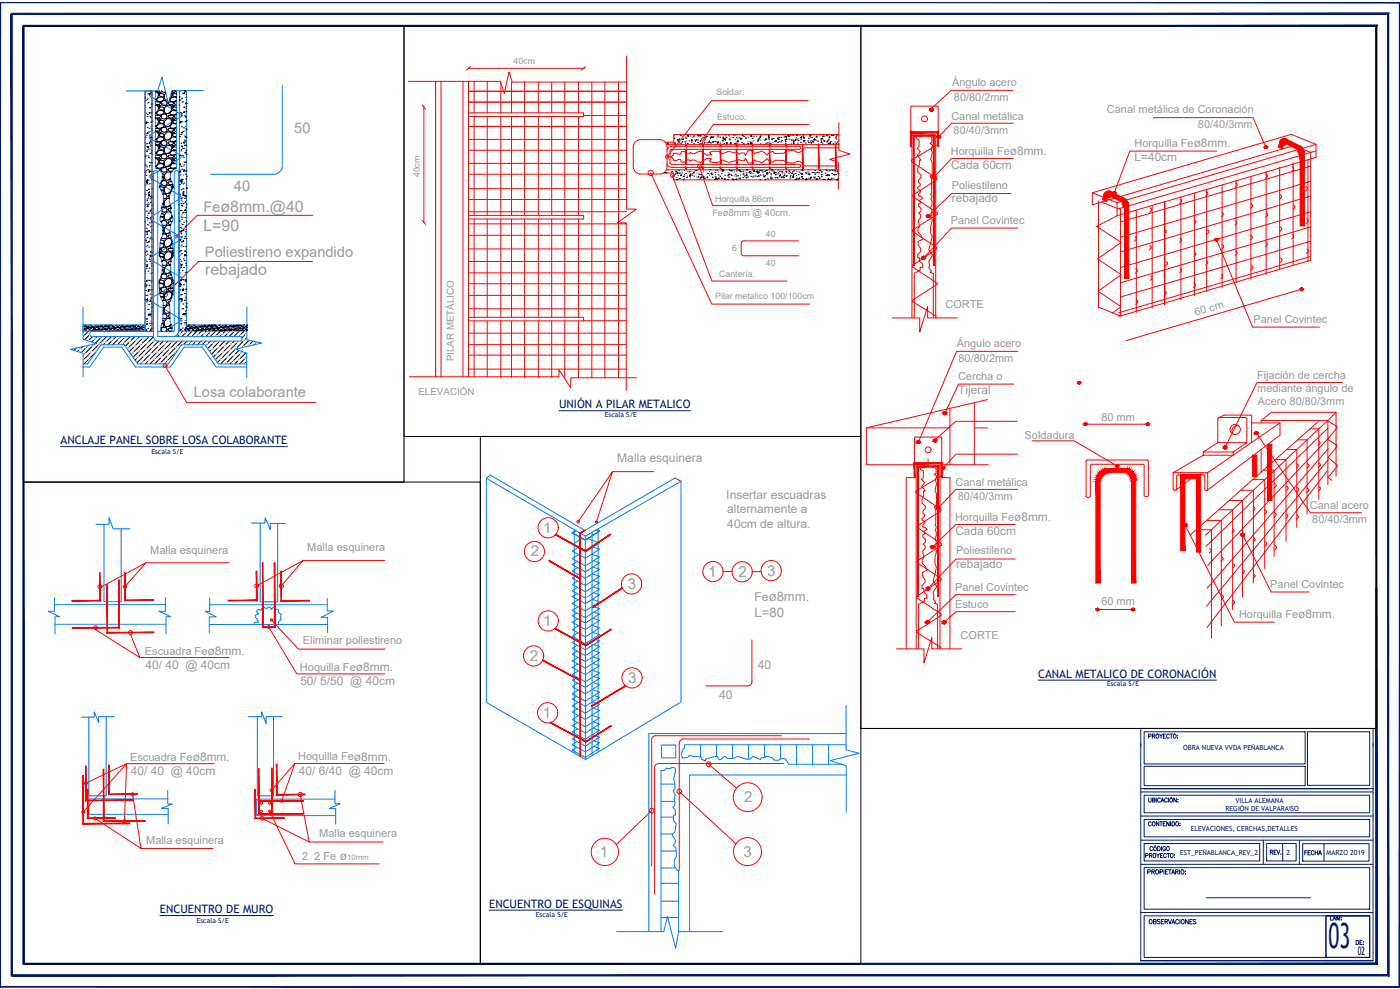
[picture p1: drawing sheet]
<svg xmlns="http://www.w3.org/2000/svg" width="841mm" height="594mm" viewBox="0 0 841 594" stroke-linecap="round" stroke-linejoin="round" font-family="sans-serif">
<defs><g id="words">
<text font-size="20.9" fill="#001c72" x="798" y="570">03</text>
<g font-size="9.5" fill="#989898">
<text x="122" y="138">L=90</text>
<text x="123" y="165">rebajado</text>
</g>
<g font-size="9.1" fill="#989898">
<text x="326" y="320">1</text>
<text x="319" y="334">2</text>
<text x="425" y="346">1</text>
<text x="444" y="346">2</text>
<text x="461" y="346">3</text>
<text x="377" y="354">3</text>
<text x="326" y="376">1</text>
<text x="318" y="397">2</text>
<text x="377" y="410">3</text>
<text x="326" y="431">1</text>
<text x="447" y="482">2</text>
<text x="360" y="515">1</text>
<text x="447" y="515">3</text>
</g>
<g font-size="8.8" fill="#989898">
<text x="177" y="80">50</text>
<text x="141" y="114">40</text>
<text x="122" y="127">Feø8mm.@40</text>
<text x="123" y="154">Poliestireno expandido</text>
<text x="116" y="238">Losa colaborante</text>
</g>
<text font-size="7.9" fill="#989898" x="453" y="371">L=80</text>
<g font-size="7.3" fill="#989898">
<text x="371" y="277">Malla esquinera</text>
<text x="436" y="300">Insertar escuadras</text>
<text x="437" y="308">alternamente a</text>
<text x="437" y="317">40cm de altura.</text>
<text x="453" y="361">Feø8mm.</text>
<text x="455" y="402">40</text>
<text x="432" y="420">40</text>
</g>
<g font-size="7.2" fill="#989898">
<text x="87" y="402">40/ 40 @ 40cm</text>
<text x="180" y="412">50/ 5/50 @ 40cm</text>
<text x="79" y="466">40/ 40 @ 40cm</text>
<text x="180" y="465">40/ 6/40 @ 40cm</text>
</g>
<g font-size="7.1" fill="#989898">
<text x="571" y="102">Cada 60cm</text>
<text x="682" y="97">L=40cm</text>
<text x="572" y="122">rebajado</text>
<text x="576" y="237">Tijeral</text>
<text x="574" y="321">Cada 60cm</text>
<text x="574" y="341">rebajado</text>
</g>
<g font-size="7" fill="#001c72">
<text x="336" y="245">UNIÓN A PILAR METALICO</text>
<text x="36" y="267">ANCLAJE PANEL SOBRE LOSA COLABORANTE</text>
<text x="624" y="407">CANAL METALICO DE CORONACIÓN</text>
<text x="294" y="545">ENCUENTRO DE ESQUINAS</text>
<text x="96" y="548">ENCUENTRO DE MURO</text>
</g>
<text font-size="7" x="816" y="574">02</text>
<g font-size="6.6" fill="#989898">
<text x="572" y="52">Ángulo acero</text>
<text x="573" y="61">80/80/2mm</text>
<text x="572" y="72">Canal metálica</text>
<text x="665" y="68">Canal metálica de Coronación</text>
<text x="720" y="77">80/40/3mm</text>
<text x="573" y="80">80/40/3mm</text>
<text x="682" y="88">Horquilla Feø8mm.</text>
<text x="571" y="93">Horquilla Feø8mm.</text>
<text x="572" y="113">Poliestileno</text>
<text x="571" y="135">Panel Covintec</text>
<text x="568" y="185">CORTE</text>
<text x="718" y="190" transform="rotate(-16 718 190)">60 cm</text>
<text x="753" y="194">Panel Covintec</text>
<text x="575" y="208">Ángulo acero</text>
<text x="576" y="217">80/80/2mm</text>
<text x="755" y="227">Fijación de cercha</text>
<text x="576" y="228">Cercha o</text>
<text x="755" y="235">mediante ángulo de</text>
<text x="756" y="243">Acero 80/80/3mm</text>
<text x="662" y="253">80 mm</text>
<text x="616" y="264">Soldadura</text>
<text x="574" y="292">Canal metálica</text>
<text x="575" y="300">80/40/3mm</text>
<text x="787" y="306">Canal acero</text>
<text x="574" y="313">Horquilla Feø8mm.</text>
<text x="788" y="314">80/40/3mm</text>
<text x="90" y="333">Malla esquinera</text>
<text x="185" y="331">Malla esquinera</text>
<text x="574" y="333">Poliestileno</text>
<text x="763" y="353">Panel Covintec</text>
<text x="574" y="355">Panel Covintec</text>
<text x="574" y="365">Estuco</text>
<text x="662" y="364">60 mm</text>
<text x="744" y="371">Horquilla Feø8mm.</text>
<text x="577" y="384">CORTE</text>
<text x="182" y="387">Eliminar poliestireno</text>
<text x="87" y="393">Escuadra Feø8mm.</text>
<text x="180" y="403">Hoquilla Feø8mm.</text>
<text x="78" y="457">Escuadra Feø8mm.</text>
<text x="179" y="457">Hoquilla Feø8mm.</text>
<text x="192" y="503">Malla esquinera</text>
<text x="88" y="507">Malla esquinera</text>
<text x="181" y="517">2 2 Fe ø</text>
</g>
<text font-size="6.2" fill="#001c72" x="689" y="556">OBSERVACIONES</text>
<g font-size="5.9" fill="#989898">
<text x="273" y="217" transform="rotate(-90 273 217)">PILAR METÁLICO</text>
<text x="251" y="237">ELEVACIÓN</text>
</g>
<g font-size="5.7" fill="#001c72">
<text x="689" y="497">CONTENIDO:</text>
<text x="762" y="514">REV.</text>
<text x="782" y="515">FECHA</text>
<text x="798" y="554">LAM:</text>
<text x="814" y="569">DE:</text>
</g>
<g font-size="5.3" fill="#989898">
<text x="308" y="39">40cm</text>
<text x="430" y="57">Soldar.</text>
<text x="431" y="72">Estuco.</text>
<text x="252" y="107" transform="rotate(-90 252 107)">40cm</text>
<text x="430" y="121">Horquilla 86cm</text>
<text x="428" y="130">Feø8mm @ 40cm.</text>
<text x="460" y="142">40</text>
<text x="440" y="151">6</text>
<text x="460" y="160">40</text>
<text x="432" y="167">Cantería.</text>
<text x="430" y="180">Pilar metalico 100/100cm</text>
</g>
<text font-size="4.7" fill="#989898" x="208" y="517">10mm</text>
<g font-size="4.2" fill="#001c72">
<text x="363" y="250">Escala S/E</text>
<text x="91" y="273">Escala S/E</text>
<text x="665" y="412">Escala S/E</text>
<text x="711" y="451">OBRA NUEVA VVDA PEÑABLANCA</text>
<text x="742" y="482">VILLA ALEMANA</text>
<text x="736" y="487">REGIÓN DE VALPARAISO</text>
<text x="715" y="499">ELEVACIONES, CERCHAS,DETALLES</text>
<text x="709" y="513">EST_PEÑABLANCA_REV_2</text>
<text x="773" y="513">2</text>
<text x="797" y="514">MARZO 2019</text>
<text x="322" y="551">Escala S/E</text>
<text x="118" y="554">Escala S/E</text>
</g>
</g></defs>
<!-- layer: CAPA BASE -->
<g fill="none" stroke="#007fff" stroke-width=".6">
<path d="M87 55h4v144h-4zM92 55l-2 2v1l19 11v1l-19 11v2l19 10v1v1l-19 11M93 55v46l2 1 3 2-1 4-1 4a11 11 0 0 1 1 13v1l-1 7a13 13 0 0 1 0 12v9a16 16 0 0 1 0 15v8l2 5v11l-1 4v2M106 54v47l-2 1-2 2 1 4 1 4a11 11 0 0 0-1 13l-1 1 2 7a12 12 0 0 0 0 12v9a16 16 0 0 0 0 15v8l-2 5v11l1 4v2M108 54v145M112 54v145h36v-4h-36v4h-5M122 54h-19l-2 8-4-16-2 9h-19M170 51v50a6 6 0 0 1-5 4h-39M90 106v1l19 11v1l-19 12 18 11 1 2-19 10v1v1l19 11v1l-18 11v1v1l18 11M105 103v95M105 103l1-1 1 1v96M50 195h37v4h-37z"/>
<path d="M50 185v19l8 2-16 4 8 2v14M92 199h-37a1.6 1.6 0 0 0-1 2 1.6 1.6 0 0 0 1 1M105 198l-1 1h-9M107 199l-1 2-2 1M108 192v1M109 193l-10 6M148 184v20l9 2-15 4 6 2v15M50 219h3l8-12h14l8 12h18l8-12h14l8 12h17M55 202h37M94 205h51M95 202h50v2v1M95 202v-99l-2-1-1 1v100l2 2"/>
<path d="M50 220h4l8-11h11l8 11h21l9-11h10l9 11h18M292 287v135l60 34v-134M406 287l-57 33M58 315h8v-4l2 7h10M62 315v46h11v-43M151 314h8v-3l3 7v-4h9M156 314v47h11v-47M345 318v134M351 319l-57-34-2 2 60 35 57-33v133l-57 34M356 320v134M358 318l2 1-8 5-8-4 2-1-2 1 8 4 8-5-8 5-8-4 2-1M359 318v134"/>
<path d="M350 323l-6 4 8 4 8-5-7-2M355 333l5 2-8 5-8-4 4-3M356 329l4 1-8 5-8-4 3-2M357 337l3 1-8 6-8-5 3-2M33 359v8h-4l7 3h-3v11M99 359v8h-3l7 3h-3v11M126 359v8h-3l7 4h-4v9M197 359v8h3l-7 4h4v9M356 345l4 1-8 6-8-5 3-2M356 341l4 1-8 5-8-4 3-2M356 349l4 1-8 5-8-4 3-2M356 353l4 1-8 5-8-4 3-2"/>
<path d="M357 356l3 1-8 6-8-5 3-1M33 363h66M33 375h67M126 375h71M126 363h71M153 375v-1h2v-2l-2-1v-1l2-1-1-1v-2l3 1v-2h1l2 1 1-1h1l1 1 1-1 3 1v2l2 1-1 2 1 1-2 1v2M356 376l4 1-8 6-8-5 3-2M356 360l4 2-8 5-8-4 3-3M356 364l4 2-8 5-8-4 3-2M356 380l4 1-8 6-8-5 3-2M356 371l4 2-8 5-8-4 3-2M357 368l3 1-8 5-8-4 2-2"/>
<path d="M367 378l-15 10M356 395l4 1-8 5-8-4 3-2M356 398l4 2-8 5-8-4 3-2M357 391l3 1-8 5-8-4 3-2M357 387l3 1-8 6-8-5 3-1M358 384l2 1-8 5-8-4 2-1M356 414l4 2-8 5-8-4 3-3M356 403l4 1-8 6-8-5 3-2M356 410l4 1-8 6-8-5 3-2M357 406l3 2-8 5-8-4 3-2M357 418l3 1-8 5-8-4 2-2M64 431v47h-11v-47"/>
<path d="M69 431h-10v3l-2-6v3h-8M149 431h8v-3l3 7v-4h9M155 431v47h9v-47M356 430l4 1-8 6-8-5 4-2M356 422l4 1-8 5-8-4 3-2M356 437l4 2-8 5-8-4 3-2M356 434l4 1-8 5-8-4 3-2M356 425l4 2-8 5-8-4 3-2M508 424v26l8 2-17 5 9 3v28M356 441l4 2-8 5-8-4 3-2M357 445l3 1-8 6-8-5 3-2M357 448l3 2-8 5-8-4 3-2"/>
<path d="M397 448h9v7h-9zM421 447v8M424 456l6-2h1l1 2h1l2-2 2 2 4-1 2-1 5 2h3l1-2 5 2v-1h2a4 4 0 0 1 6 2h3l1-1h3l2 3h31M430 447v7M440 447v9M450 447v9M459 447v8M469 447v9M479 447v12M488 447v12M498 447v12M508 441h-118v119"/>
<path d="M508 447h-97v2l-1 1-1 3 1 2h3l1-1h1l6 1 1 1M101 475v8h2l-6 3h4v9M101 480h-48v9h48M201 475v8h3l-6 3h4v9M397 471h8M508 466h-94v94M201 480h-47v10h48M397 481h8M397 491h8M397 501h7M397 511h9M397 521h8"/>
<path d="M397 531h11M408 523v37M408 523h-1a6 6 0 0 1-1-9v-5l-2-1 1-1 1-2-2-4 1-1 1-5-2-2 1-3h1v-3l-2-2 1-1 1-2-1-2 1-3-2-2 2-1-1-6 1-5v-2h-2l-2 1-2-1v2h-3v97M371 560h28l2-10 5 20 2-10h26M397 541h11M397 551h11"/>
<circle cx="106" cy="142" r=".9"/>
<circle cx="99" cy="177" r="1.2"/>
</g>
<!-- layer: TEXTOS -->
<g fill="none" stroke="#f00" stroke-width=".6">
<path d="M87 55v144M91 55v144M777 98v61M786 96v61M787 92l-10-5-121 36v-7l15 6v8M787 100l-114 33M787 91v65l-115 34M791 91l-119 34-10-4M791 87l-120 35M656 116l120-35 15 6v8l-120 35M709 118v62M718 116v62"/>
<path d="M725 114v61M734 111v62M743 108v62M751 106v62M761 103v62M769 101v61M787 109l-114 33M787 118l-114 33M188 129h-70l-12 13M660 121v64M671 130l-12 6 15 10-15 10 15 9-14 10 13 9-5 4M673 125v65l-13-6"/>
<path d="M683 126v62M692 123v62M700 121v62v-62M787 127l-114 34M787 136l-114 34M188 157h-69l-20 20M787 145l-114 33M787 154l-115 34M783 173l-107 32M99 220l13 22h78M653 276h36M653 276l-1 1v21"/>
<path d="M655 280l1-1h30l1 1M655 280v18M687 280v17l1 1h1l1-1M689 276l1 1M690 277v20M368 283h25M406 287l3 2M652 298l1 1M655 298l-1 1h-1M347 313l21-30-10 31M358 318l2 1M88 338h50"/>
<path d="M158 338v39h7v-39M182 337h49M330 337l19 11M349 320v134M367 321l-15 10-18-10M60 344v17h-17M64 351v29h28M71 348v29h-28M75 344v17h17M76 352l12-14-27 14M154 343v18h-17M154 352l28-15-13 15"/>
<path d="M169 343v18h17M374 353l-18 12M434 343h6M452 343h5M57 378l27 17-6-14M161 377l17 28h53M163 372l16 18h52M333 377l19 11M659 366h22M84 395h54M326 397l23 12M452 384v25"/>
<path d="M376 412l-21 12M452 409a2.5 2.5 0 0 1-3 3h-25M331 434l21 12 15-10M65 460v17h18M129 459h-53l-1 34M166 459v18h17M177 459h54M391 444v76M394 442h75M394 442h-2v2M408 447v76M410 444h76"/>
<path d="M410 444l-1 1-1 1M424 456v1l-2-1M426 459l16 14M471 459h-75h-2l-1 2v76M50 466v29h28M52 460v21h28M52 470l24-11-26 29M53 474v18h16M62 462v31h25M80 477l5 33-28-18M153 474v18h18M163 475l14-16-8 22"/>
<path d="M163 461v28h-8v-27M180 477l6 29-29-14M408 475l34 32M162 487l15 32h51M182 481h-27v8h27M391 487l-21 20M85 510h43M186 506h44"/>
<circle cx="560" cy="66" r=".8"/>
<circle cx="564" cy="82" r=".8"/>
<circle cx="760" cy="88" r=".7"/>
<circle cx="561" cy="106" r=".8"/>
<circle cx="669" cy="116" r=".7"/>
<circle cx="558" cy="130" r=".8"/>
<circle cx="555" cy="155" r=".8"/>
<circle cx="731" cy="144" r=".7"/>
<circle cx="782" cy="174" r=".7"/>
<circle cx="99" cy="220" r="1.2"/>
<circle cx="648" cy="230" r=".7"/>
<circle cx="568" cy="248" r=".8"/>
<circle cx="652" cy="255" r=".7"/>
<circle cx="690" cy="255" r=".7"/>
<circle cx="552" cy="266" r=".8"/>
<circle cx="562" cy="265" r=".8"/>
<circle cx="671" cy="280" r=".7"/>
<circle cx="736" cy="269" r=".8"/>
<circle cx="755" cy="260" r=".8"/>
<circle cx="567" cy="281" r=".8"/>
<circle cx="329" cy="317" r="6"/>
<circle cx="347" cy="313" r=".8"/>
<circle cx="358" cy="314" r=".7"/>
<circle cx="564" cy="305" r=".8"/>
<circle cx="712" cy="315" r=".8"/>
<circle cx="321" cy="331" r="6"/>
<circle cx="560" cy="329" r=".8"/>
<circle cx="747" cy="321" r=".8"/>
<circle cx="60" cy="352" r="1.2"/>
<circle cx="75" cy="352" r="1"/>
<circle cx="154" cy="352" r="1.2"/>
<circle cx="169" cy="352" r="1.2"/>
<circle cx="379" cy="351" r="6"/>
<circle cx="428" cy="343" r="6"/>
<circle cx="446" cy="343" r="6"/>
<circle cx="463" cy="343" r="6"/>
<circle cx="557" cy="354" r=".8"/>
<circle cx="57" cy="377" r="1.2"/>
<circle cx="78" cy="380" r="1.2"/>
<circle cx="161" cy="377" r=".9"/>
<circle cx="163" cy="372" r=".7"/>
<circle cx="329" cy="373" r="6"/>
<circle cx="557" cy="374" r=".8"/>
<circle cx="567" cy="374" r=".8"/>
<circle cx="659" cy="366" r=".7"/>
<circle cx="681" cy="366" r=".7"/>
<circle cx="321" cy="394" r="6"/>
<circle cx="380" cy="407" r="6"/>
<circle cx="329" cy="428" r="6"/>
<circle cx="426" cy="459" r="1.4"/>
<circle cx="52" cy="470" r=".9"/>
<circle cx="80" cy="477" r=".9"/>
<circle cx="163" cy="475" r=".8"/>
<circle cx="180" cy="477" r="1.3"/>
<circle cx="408" cy="475" r="1.4"/>
<circle cx="449" cy="479" r="9"/>
<circle cx="50" cy="488" r=".9"/>
<circle cx="57" cy="492" r=".9"/>
<circle cx="75" cy="493" r=".9"/>
<circle cx="157" cy="482" r=".7"/>
<circle cx="157" cy="487" r=".7"/>
<circle cx="157" cy="492" r="1.1"/>
<circle cx="162" cy="487" r=".7"/>
<circle cx="162" cy="482" r=".7"/>
<circle cx="169" cy="481" r=".8"/>
<circle cx="392" cy="487" r="1.4"/>
<circle cx="363" cy="512" r="8"/>
<circle cx="449" cy="512" r="8"/>
</g>
<g fill="#f00" stroke="#f00" stroke-width=".6">
<path d="M334 321l18 10zM334 321l18 10zM352 331l15-10zM352 331l15-10z"/>
<path d="M330 337l19 11zM330 337l19 11z"/>
<path d="M356 365l18-12zM356 365l18-12z"/>
<path d="M352 388l15-10zM352 387l15-9-15 10zM333 378l19 10zM334 377l18 10z"/>
<path d="M326 396l23 13zM326 397l22 12z"/>
<path d="M355 424l21-12zM355 424l21-12z"/>
<path d="M331 434l21 11zM331 434l21 11v1zM352 445v1l15-10zM352 446l15-10z"/>
<path d="M349 320l2-2zM348 320l3-2zM348 320l1 134zM348 320l1 134z"/>
<path d="M658 289v61h3zM658 289h3v61z"/>
<path d="M664 282l1-1v3zM664 282l1 2zM663 282h1l1 2zM663 282l1 2h1zM662 283l1-1 1 2zM662 283l1 2 1-1zM661 283h1l1 2zM661 283l2 2zM660 284l1-1 2 2zM660 284l2 2 1-1zM660 284l2 2-2-1zM660 285l2 1zM660 285l2 1h-3zM659 286l2 1 1-1zM659 286l2 1h-2zM659 287l2 1v-1zM659 287l2 1h-3zM658 288h3zM658 288h3l-3 1zM658 289h3v-1z"/>
<path d="M665 281v3l12-3zM665 284l12-3-1 3z"/>
<path d="M680 289l2-1v1zM680 288v1l2-1zM680 288l2-1v1zM680 288l2-1zM680 288l2-2v1zM680 287v1l2-2zM680 287l2-2v1zM679 286l1 1 2-2zM681 285h1l-3 1zM679 286l2-1zM681 284v1l-2 1zM679 285v1l2-2zM680 283l1 1-2 1zM680 283l-2 2h1zM679 282l1 1-2 2zM679 282l-1 2v1zM678 282h1l-1 2zM678 282l-1 2h1zM677 281l1 1-1 2zM677 281l-1 3h1z"/>
<path d="M680 289l2 61v-61zM680 289l2 61h-2z"/>
<path d="M43 361h17zM43 361h17zM60 344v17zM60 344v17z"/>
<path d="M75 361l17-1zM75 360h17l-17 1zM75 344v17zM75 344v16z"/>
<path d="M43 377h28zM43 377h29zM71 348l1 29zM71 348l1 29z"/>
<path d="M64 380h28zM64 380h28zM64 351v29zM64 351l1 29z"/>
<path d="M137 361h17zM137 361h17zM154 343v18zM154 343v18z"/>
<path d="M169 343v18zM169 343v18zM169 361h17zM169 361h17z"/>
<path d="M158 338v38zM158 338v39zM158 376v1l7-1zM158 377h7zM165 338v39zM165 338v39z"/>
<path d="M166 459v18zM166 459v18zM166 477h17zM166 477h17z"/>
<path d="M153 492l18-1zM153 492l18-1zM153 474v18zM153 474l1 17z"/>
<path d="M155 462l1 27zM155 462v27zM155 489h8zM155 489h8zM163 461v28zM163 461v28z"/>
<path d="M156 481h26zM155 481h27zM155 481l1 8zM155 481v8zM156 489h-1h27zM155 489h27z"/>
<path d="M62 462v31zM62 462v31zM62 493h25zM62 493h25z"/>
<path d="M52 492l17-1zM53 491h16l-17 1zM52 474v18zM52 474l1 17z"/>
<path d="M50 466v29zM50 466v29zM50 495h28zM50 495h28z"/>
<path d="M65 477h18zM65 477h18zM65 460v17zM65 460l1 17z"/>
<path d="M51 460l1 21zM51 460v21zM52 481h-1h29zM51 481h29z"/>
</g>
<!-- layer: 0.1 -->
<g fill="#f00" stroke="#f00" stroke-width=".6">
<path d="M659 365h1z"/>
<path d="M659 367h1z"/>
<path d="M680 365h1z"/>
<path d="M648 229h1z"/>
<path d="M648 231h1z"/>
<path d="M735 268h1z"/>
<path d="M736 269v1z"/>
<path d="M561 107h1z"/>
<path d="M554 154h1z"/>
<path d="M561 264h1z"/>
<path d="M560 329h1z"/>
<path d="M652 255h1z"/>
<path d="M689 254h1z"/>
<path d="M689 255h1z"/>
<path d="M760 88h1z"/>
<path d="M760 89h1z"/>
<path d="M730 143h1z"/>
<path d="M669 115h1z"/>
<path d="M669 117h1z"/>
<path d="M551 265h1z"/>
<path d="M557 374h1z"/>
<path d="M557 374v1z"/>
<path d="M567 375h1z"/>
<path d="M671 281h1z"/>
<path d="M659 365h1zM659 365h1z"/>
<path d="M659 365l1 1zM659 366h1z"/>
<path d="M659 366h1zM659 366h1z"/>
<path d="M659 366h1zM659 366h1z"/>
<path d="M659 366h1zM659 366h1z"/>
<path d="M659 366h1zM659 366h1z"/>
<path d="M659 366h1zM659 366h1z"/>
<path d="M659 366h1zM659 366h1z"/>
<path d="M659 366h1zM659 366h1z"/>
<path d="M659 366h1zM659 366h1z"/>
<path d="M659 366h1zM659 366h1z"/>
<path d="M659 366h1zM659 366h1z"/>
<path d="M659 366h1zM659 366h1z"/>
<path d="M659 366h1zM659 366h1z"/>
<path d="M659 366h1zM659 366h1z"/>
<path d="M659 366h1zM659 366h1z"/>
<path d="M659 366h1zM659 366h1z"/>
<path d="M659 366h1zM659 366h1z"/>
<path d="M659 366h1zM659 366h1z"/>
<path d="M659 366h1zM659 366l1 1z"/>
<path d="M659 367h1zM659 367h1z"/>
<path d="M659 367h1zM659 367h1z"/>
<path d="M659 367h1zM659 367h1z"/>
<path d="M659 367h1zM659 367h1z"/>
<path d="M659 367h1zM659 367h1z"/>
<path d="M659 367h1zM659 367h1z"/>
<path d="M663 117l-1 3 3 1zM663 117l3 1-1 3z"/>
<path d="M667 115h1l-2 2zM667 115l-1 2zM666 115h1l-1 2zM666 115v2zM666 115v2zM666 115v2zM665 115h1v2zM665 115l1 2zM664 115h1l1 2zM664 115l2 2zM664 116v-1l2 2zM664 116l2 1zM664 116l2 1-2-1zM664 116l2 1zM664 116l2 1h-3zM663 117h3z"/>
<path d="M668 115l-2 2 9 2zM666 117l9 2-1 2z"/>
<path d="M676 124h2zM676 124h2zM676 124l2-1v1zM675 123l1 1 2-1zM675 123l3-1v1zM675 123l3-1zM675 123l2-2 1 1zM675 122v1l2-2zM677 120v1l-2 1zM675 122l2-2zM676 120h1l-2 2zM676 120l-2 2h1zM675 119l1 1-2 2zM675 119l-1 2v1z"/>
<path d="M676 124l2 43v-43zM676 124l2 43h-2z"/>
<path d="M769 85l-1 4h2zM769 85l2 1-1 3z"/>
<path d="M772 83l1 1-1 2zM772 83v3zM772 83v3zM772 83v3zM771 83h1v3zM771 83l1 3zM771 83v3zM771 83v3zM770 84l1-1v3zM770 84l1 2zM769 84h1l1 2zM769 84l2 2zM769 84l2 2-2-1zM769 85l2 1zM769 85l2 1-2-1zM769 85l2 1z"/>
<path d="M773 84l-1 2 9 2zM772 86l9 2-2 2z"/>
<path d="M781 93l3-1v1zM781 92v1l3-1zM781 92l2-1 1 1zM781 92l2-1zM781 92l2-2v1zM781 91v1l2-2zM781 91l2-2v1zM781 91l2-2zM782 89h1l-2 2zM780 90l1 1 1-2zM781 88l1 1-2 1zM781 88l-1 2zM781 88l-1 2zM781 88l-2 2h1z"/>
<path d="M781 93l3 43v-43zM781 93l3 43h-3z"/>
<path d="M680 365h1zM680 365h1z"/>
<path d="M680 365l1 1zM680 365l1 1z"/>
<path d="M680 366h1zM680 366h1z"/>
<path d="M680 366h1zM680 366h1z"/>
<path d="M680 366h1zM680 366h1z"/>
<path d="M680 366h1zM680 366h1z"/>
<path d="M680 366h1zM680 366h1z"/>
<path d="M680 366h1zM680 366h1z"/>
<path d="M680 366h1zM680 366h1z"/>
<path d="M680 366h1zM680 366h1z"/>
<path d="M680 366h1zM680 366h1z"/>
<path d="M680 366h1zM680 366h1z"/>
<path d="M680 366h1zM680 366h1z"/>
<path d="M680 366h1zM680 366h1z"/>
<path d="M680 366h1zM680 366h1z"/>
<path d="M680 366h1zM680 366h1z"/>
<path d="M680 366h1zM680 366h1z"/>
<path d="M680 366h1zM680 366h1z"/>
<path d="M680 366h1zM680 366h1z"/>
<path d="M680 366h1zM680 366l1 1z"/>
<path d="M680 367h1zM680 367h1z"/>
<path d="M680 367h1zM680 367h1z"/>
<path d="M680 367h1zM680 367h1z"/>
<path d="M680 367h1zM680 367h1z"/>
<path d="M680 367h1zM680 367h1z"/>
<path d="M680 367h1zM680 367h1z"/>
<path d="M680 367h1zM680 367h1z"/>
<path d="M648 229h1zM648 229h1z"/>
<path d="M648 229h1zM648 229h1z"/>
<path d="M648 229h1zM648 229h1z"/>
<path d="M648 229h1zM648 229h1z"/>
<path d="M648 229h1zM648 229h1z"/>
<path d="M648 229h1zM648 229h1z"/>
<path d="M648 229l1 1zM648 229l1 1z"/>
<path d="M648 230h1zM648 230h1z"/>
<path d="M648 230h1zM648 230h1z"/>
<path d="M648 230h1zM648 230h1z"/>
<path d="M648 230h1zM648 230h1z"/>
<path d="M648 230h1zM648 230h1z"/>
<path d="M648 230h1zM648 230h1z"/>
<path d="M648 230h1zM648 230h1z"/>
<path d="M648 230h1zM648 230h1z"/>
<path d="M648 230h1zM648 230h1z"/>
<path d="M648 230h1zM648 230h1z"/>
<path d="M648 230h1zM648 230h1z"/>
<path d="M648 230h1zM648 230h1z"/>
<path d="M648 230h1zM648 230h1z"/>
<path d="M648 230h1zM648 230h1z"/>
<path d="M648 230h1zM648 230h1z"/>
<path d="M648 230h1zM648 230h1z"/>
<path d="M648 230h1zM648 230h1z"/>
<path d="M648 230h1zM648 230l1 1z"/>
<path d="M648 231h1zM648 231h1z"/>
<path d="M781 173h2zM781 173h2z"/>
<path d="M781 173h2zM781 173h2z"/>
<path d="M781 173h2zM781 173h2z"/>
<path d="M781 173h2zM781 173h2z"/>
<path d="M781 173h2zM781 173h2z"/>
<path d="M781 173l2 1zM781 173l2 1z"/>
<path d="M781 174h2zM781 174h2z"/>
<path d="M781 174h2zM781 174h2z"/>
<path d="M781 174h2zM781 174h2z"/>
<path d="M781 174h2zM781 174h2z"/>
<path d="M781 174h2zM781 174h2z"/>
<path d="M781 174h2zM781 174h2z"/>
<path d="M781 174h2zM781 174h2z"/>
<path d="M781 174h2zM781 174h2z"/>
<path d="M781 174h2zM781 174h2z"/>
<path d="M781 174h2zM781 174h1z"/>
<path d="M781 174h1zM781 174h1z"/>
<path d="M735 268h2zM735 268h2z"/>
<path d="M735 268h2zM735 268h2z"/>
<path d="M735 268h2zM735 268h2z"/>
<path d="M735 268h2zM735 268h2z"/>
<path d="M735 268h2zM735 268h2z"/>
<path d="M735 268h2zM735 268h2z"/>
<path d="M735 268h2zM735 268h2z"/>
<path d="M735 268l2 1zM735 268l2 1z"/>
<path d="M735 269h2zM735 269h2z"/>
<path d="M735 269h2zM735 269h2z"/>
<path d="M735 269h2zM735 269h2z"/>
<path d="M735 269h2zM735 269h2z"/>
<path d="M735 269h2zM735 269h2z"/>
<path d="M735 269h2zM735 269h2z"/>
<path d="M735 269h2zM735 269h2z"/>
<path d="M735 269h2zM735 269h2z"/>
<path d="M735 269h2zM735 269h2z"/>
<path d="M735 269h2zM735 269h2z"/>
<path d="M735 269h2zM735 269h2z"/>
<path d="M735 269h2zM735 269h1z"/>
<path d="M735 269h1zM735 269h1z"/>
<path d="M754 259h1zM754 259h1z"/>
<path d="M754 259l1 1zM754 259l1 1z"/>
<path d="M754 260h1zM754 260h1z"/>
<path d="M754 260h1zM754 260h1z"/>
<path d="M754 260h1zM754 260h1z"/>
<path d="M754 260h2zM754 260h2z"/>
<path d="M754 260h2zM754 260h2z"/>
<path d="M754 260h2zM754 260h2z"/>
<path d="M754 260h2zM754 260h2z"/>
<path d="M754 260h2zM754 260h2z"/>
<path d="M754 260h2zM754 260h2z"/>
<path d="M754 260h2zM754 260h2z"/>
<path d="M754 260h2zM754 260h2z"/>
<path d="M754 260h2zM754 260h2z"/>
<path d="M754 260h2zM754 260h2z"/>
<path d="M754 260h2zM754 260h2z"/>
<path d="M754 260l2 1zM754 260l2 1z"/>
<path d="M754 261h2zM754 261h2z"/>
<path d="M754 261h2zM754 261h1z"/>
<path d="M754 261h1zM754 261h1z"/>
<path d="M754 261h1zM754 261h1z"/>
<path d="M754 261h1zM754 261h1z"/>
<path d="M754 261h1zM754 261h1z"/>
<path d="M754 261h1zM754 261h1z"/>
<path d="M754 261h1zM754 261h1z"/>
<path d="M559 65h1zM559 65h1z"/>
<path d="M559 65h1zM559 65h1z"/>
<path d="M559 65h1zM559 65h1z"/>
<path d="M559 65h1zM559 65h1z"/>
<path d="M559 65h1zM559 65h1z"/>
<path d="M559 65h1zM559 65h1z"/>
<path d="M559 65h1zM559 65h1z"/>
<path d="M559 65h1zM559 65h1z"/>
<path d="M559 65l1 1zM559 65l1 1z"/>
<path d="M559 66h1zM559 66h1z"/>
<path d="M559 66h1zM559 66h1z"/>
<path d="M559 66h1zM559 66h1z"/>
<path d="M559 66h1zM559 66h1z"/>
<path d="M559 66h1zM559 66h1z"/>
<path d="M559 66h1zM559 66h1z"/>
<path d="M559 66h1zM559 66h1z"/>
<path d="M559 66h1zM559 66h1z"/>
<path d="M559 66h1zM559 66h1z"/>
<path d="M559 66h1zM559 66h1z"/>
<path d="M559 66h1zM559 66h1z"/>
<path d="M559 66h1zM559 66h1z"/>
<path d="M559 66h1zM559 66h1z"/>
<path d="M559 66h1zM559 66l1 1z"/>
<path d="M559 67h1zM559 67h1z"/>
<path d="M559 67h1zM559 67h1z"/>
<path d="M559 67h1zM559 67h1z"/>
<path d="M559 67h1zM559 67h1z"/>
<path d="M559 67h1zM559 67h1z"/>
<path d="M564 81v1zM563 82h1z"/>
<path d="M563 82h1zM563 82h1z"/>
<path d="M563 82h1zM563 82h1z"/>
<path d="M563 82h2zM563 82h2z"/>
<path d="M563 82h2zM563 82h2z"/>
<path d="M563 82h2zM563 82h2z"/>
<path d="M563 82h2zM563 82h2z"/>
<path d="M563 82h2zM563 82h2z"/>
<path d="M563 82h2zM563 82h2z"/>
<path d="M563 82h2zM563 82h2z"/>
<path d="M563 82h2zM563 82h2z"/>
<path d="M563 82h2zM563 82h2z"/>
<path d="M563 82h2zM563 82h2z"/>
<path d="M563 82h2zM563 82h2z"/>
<path d="M563 82h2zM563 82h2z"/>
<path d="M563 82h2zM563 82l2 1z"/>
<path d="M563 83h2zM563 83h2z"/>
<path d="M563 83h2zM563 83h2z"/>
<path d="M563 83h2zM563 83h2z"/>
<path d="M563 83h2zM563 83h2z"/>
<path d="M563 83h2zM563 83h1z"/>
<path d="M563 83h1zM563 83h1z"/>
<path d="M563 83h1zM563 83h1z"/>
<path d="M563 83h1zM563 83h1z"/>
<path d="M561 106h1zM561 106h1z"/>
<path d="M561 106h1zM560 106h2z"/>
<path d="M560 106h2zM560 106h2z"/>
<path d="M560 106h2zM560 106h2z"/>
<path d="M560 106h2zM560 106h2z"/>
<path d="M560 106h2zM560 106h2z"/>
<path d="M560 106h2zM560 106h2z"/>
<path d="M560 106h2zM560 106h2z"/>
<path d="M560 106h2zM560 106h2z"/>
<path d="M560 106h2zM560 106h2z"/>
<path d="M560 106h2zM560 106h2z"/>
<path d="M560 106l2 1zM560 106l2 1z"/>
<path d="M560 107h2zM560 107h2z"/>
<path d="M560 107h2zM560 107h2z"/>
<path d="M560 107h2zM560 107h2z"/>
<path d="M560 107h2zM560 107h2z"/>
<path d="M560 107h2zM560 107h2z"/>
<path d="M560 107h2zM560 107h2z"/>
<path d="M560 107h2zM560 107h2z"/>
<path d="M560 107h2zM560 107h2z"/>
<path d="M560 107h2zM560 107h2z"/>
<path d="M557 129h1zM557 129h1z"/>
<path d="M557 129h1zM557 129h1z"/>
<path d="M557 129h1zM557 129h1z"/>
<path d="M557 129h1zM557 129h1z"/>
<path d="M557 129h1zM557 129h1z"/>
<path d="M557 129h1zM557 129h1z"/>
<path d="M557 129h1zM557 129h1z"/>
<path d="M557 129h1zM557 129h1z"/>
<path d="M557 129h1zM557 129h1z"/>
<path d="M557 129l1 1zM557 129l1 1z"/>
<path d="M557 130h1zM557 130h1z"/>
<path d="M557 130h1zM557 130h1z"/>
<path d="M557 130h1zM557 130h1z"/>
<path d="M557 130h1zM557 130h1z"/>
<path d="M557 130h1zM557 130h1z"/>
<path d="M557 130h1zM557 130h1z"/>
<path d="M557 130h1zM557 130h1z"/>
<path d="M557 130h1zM557 130h1z"/>
<path d="M557 130h1zM557 130h1z"/>
<path d="M557 130h1zM557 130h1z"/>
<path d="M557 130h1zM557 130h1z"/>
<path d="M557 130h1zM557 130h1z"/>
<path d="M557 130h1zM557 130h1z"/>
<path d="M557 130h1zM557 130l1 1z"/>
<path d="M557 131h1zM557 131h1z"/>
<path d="M557 131h1zM557 131h1z"/>
<path d="M557 131h1zM557 131h1z"/>
<path d="M557 131h1zM557 131h1z"/>
<path d="M554 154h1zM554 154h1z"/>
<path d="M554 154h1zM554 154h1z"/>
<path d="M554 154h1zM554 154h1z"/>
<path d="M554 154h2zM554 154h2z"/>
<path d="M554 154h2zM554 154h2z"/>
<path d="M554 154h2zM554 154h2z"/>
<path d="M554 154h2zM554 154h2z"/>
<path d="M554 154l2 1zM554 154l2 1z"/>
<path d="M554 155h2zM554 155h2z"/>
<path d="M554 155h2zM554 155h2z"/>
<path d="M554 155h2zM554 155h2z"/>
<path d="M554 155h2zM554 155h2z"/>
<path d="M554 155h2zM554 155h2z"/>
<path d="M554 155h2zM554 155h2z"/>
<path d="M554 155h2zM554 155h2z"/>
<path d="M554 155h2zM554 155h2z"/>
<path d="M554 155h2zM554 155h2z"/>
<path d="M554 155h2zM554 155h2z"/>
<path d="M554 155h2zM554 155h1z"/>
<path d="M554 155h1zM554 155h1z"/>
<path d="M554 155h1zM554 155l1 1z"/>
<path d="M554 156h1zM554 156h1z"/>
<path d="M554 156h1zM554 156h1z"/>
<path d="M561 264h1zM561 264h1z"/>
<path d="M561 264h1zM561 264h1z"/>
<path d="M561 264h1zM561 264h1z"/>
<path d="M561 264h1zM561 264h1z"/>
<path d="M561 264h1zM561 264h1z"/>
<path d="M561 264h1zM561 264h1z"/>
<path d="M561 264h1zM561 264h1z"/>
<path d="M561 264h1zM561 264h1z"/>
<path d="M561 264h2zM561 264h2z"/>
<path d="M561 264h2zM561 264h2z"/>
<path d="M561 264l2 1zM561 264l2 1z"/>
<path d="M561 265h2zM561 265h2z"/>
<path d="M561 265h2zM561 265h2z"/>
<path d="M561 265h2zM561 265h2z"/>
<path d="M561 265h2zM561 265h2z"/>
<path d="M561 265h2zM561 265h2z"/>
<path d="M561 265h2zM561 265h2z"/>
<path d="M561 265h2zM561 265h1z"/>
<path d="M561 265h1zM561 265h1z"/>
<path d="M561 265h1zM561 265h1z"/>
<path d="M561 265h1zM561 265h1z"/>
<path d="M561 265h1zM561 265h1z"/>
<path d="M561 265h1zM561 265h1z"/>
<path d="M561 265h1zM561 265h1z"/>
<path d="M561 265h1zM561 265h1z"/>
<path d="M561 265h1zM561 265h1z"/>
<path d="M561 265h1zM561 265l1 1z"/>
<path d="M566 280h1zM566 280h1z"/>
<path d="M566 280h1zM566 280h1z"/>
<path d="M566 280h1zM566 280h1z"/>
<path d="M566 280h1zM566 280h1z"/>
<path d="M566 280h1zM566 280h1z"/>
<path d="M566 280h1zM566 280h1z"/>
<path d="M566 280l1 1zM566 280l1 1z"/>
<path d="M566 281h1zM566 281h1z"/>
<path d="M566 281h1zM566 281h1z"/>
<path d="M566 281h1zM566 281h1z"/>
<path d="M566 281h1zM566 281h1z"/>
<path d="M566 281h1zM566 281h1z"/>
<path d="M566 281h1zM566 281h1z"/>
<path d="M566 281h1zM566 281h1z"/>
<path d="M566 281h1zM566 281h1z"/>
<path d="M566 281h1zM566 281h1z"/>
<path d="M566 281h1zM566 281h1z"/>
<path d="M566 281h1zM566 281h1z"/>
<path d="M566 281h1zM566 281h1z"/>
<path d="M566 281h1zM566 281h1z"/>
<path d="M566 281h1zM566 281l1 1z"/>
<path d="M566 282h1zM566 282h1z"/>
<path d="M566 282h1zM566 282h1z"/>
<path d="M566 282h1zM566 282h1z"/>
<path d="M566 282h1zM566 282h1z"/>
<path d="M566 282h1zM566 282h1z"/>
<path d="M566 282h1zM566 282h1z"/>
<path d="M566 282h1zM566 282h1z"/>
<path d="M563 304h1zM563 304h1z"/>
<path d="M563 304l1 1zM563 305h1z"/>
<path d="M563 305h1zM563 305h1z"/>
<path d="M563 305h1zM563 305h1z"/>
<path d="M563 305h1zM563 305h1z"/>
<path d="M563 305h1zM563 305h1z"/>
<path d="M563 305h1zM563 305h1z"/>
<path d="M563 305h1zM563 305h1z"/>
<path d="M563 305h1zM563 305h1z"/>
<path d="M563 305h1zM563 305h1z"/>
<path d="M563 305h1zM563 305h1z"/>
<path d="M563 305h1zM563 305h1z"/>
<path d="M563 305h1zM563 305h1z"/>
<path d="M563 305h1zM563 305h1z"/>
<path d="M563 305h1zM563 305h1z"/>
<path d="M563 305h1zM563 305h1z"/>
<path d="M563 305h1zM563 305l1 1z"/>
<path d="M563 306h1zM563 306h1z"/>
<path d="M563 306h1zM563 306h1z"/>
<path d="M563 306h1zM563 306h1z"/>
<path d="M563 306h1zM563 306h1z"/>
<path d="M563 306h1zM563 306h1z"/>
<path d="M563 306h1zM563 306h1z"/>
<path d="M563 306h1zM563 306h1z"/>
<path d="M563 306h1zM563 306h1z"/>
<path d="M563 306h1zM563 306h1z"/>
<path d="M563 306h1zM563 306h1z"/>
<path d="M563 306h1zM563 306h1z"/>
<path d="M560 328h1zM560 328h1z"/>
<path d="M560 328h1zM560 328h1z"/>
<path d="M560 328h1zM560 328h1z"/>
<path d="M560 328h1zM560 328h1z"/>
<path d="M560 328h1zM560 328h1z"/>
<path d="M560 328h1zM560 328h1z"/>
<path d="M560 328h1zM560 328h1z"/>
<path d="M559 328h2zM559 328h2z"/>
<path d="M559 328h2zM559 328h2z"/>
<path d="M559 328h2zM559 328h2z"/>
<path d="M559 328h2zM559 328h2z"/>
<path d="M559 328l2 1zM559 328l2 1z"/>
<path d="M559 329h2zM559 329h2z"/>
<path d="M559 329h2zM559 329h2z"/>
<path d="M559 329h2zM559 329h2z"/>
<path d="M559 329h2zM559 329h2z"/>
<path d="M559 329h2zM559 329h2z"/>
<path d="M559 329h2zM559 329h2z"/>
<path d="M559 329h2zM559 329h2z"/>
<path d="M559 329h2zM559 329h2z"/>
<path d="M560 329h1zM560 329h1z"/>
<path d="M560 329h1zM560 329h1z"/>
<path d="M560 329h1zM560 329h1z"/>
<path d="M560 329h1zM560 329h1z"/>
<path d="M560 329h1zM560 329h1z"/>
<path d="M557 353h1zM557 353h1z"/>
<path d="M557 353h1zM557 353h1z"/>
<path d="M557 353h1zM557 353h1z"/>
<path d="M557 353h1zM557 353h1z"/>
<path d="M557 353h1zM557 353h1z"/>
<path d="M557 353h1zM557 353h1z"/>
<path d="M557 353h1zM557 353h1z"/>
<path d="M557 353h1zM557 353h1z"/>
<path d="M557 353h1zM557 353h1z"/>
<path d="M557 353h1zM557 353h1z"/>
<path d="M557 353h1zM557 353h1z"/>
<path d="M557 353h1zM557 353h1z"/>
<path d="M557 353l1 1zM557 353l1 1z"/>
<path d="M557 354h1zM557 354h1z"/>
<path d="M557 354h1zM557 354h1z"/>
<path d="M557 354h1zM557 354h1z"/>
<path d="M557 354h1zM557 354h1z"/>
<path d="M557 354h1zM557 354h1z"/>
<path d="M557 354h1zM557 354h1z"/>
<path d="M557 354h1zM557 354h1z"/>
<path d="M557 354h1zM557 354h1z"/>
<path d="M557 354h1zM557 354h1z"/>
<path d="M557 354h1zM557 354h1z"/>
<path d="M557 354h1zM557 354h1z"/>
<path d="M557 354h1zM557 354h1z"/>
<path d="M557 354h1zM557 354h1z"/>
<path d="M557 354h1zM557 354h1z"/>
<path d="M557 354h1zM557 354h1z"/>
<path d="M652 254h1zM652 254h1z"/>
<path d="M652 254h1zM652 254h1z"/>
<path d="M652 254h1zM652 254h1z"/>
<path d="M652 254h1zM652 254h1z"/>
<path d="M652 254h1zM652 254h1z"/>
<path d="M652 254h1zM652 254h1z"/>
<path d="M652 254l1 1zM652 254l1 1z"/>
<path d="M651 255h2zM651 255h2z"/>
<path d="M651 255h2zM651 255h2z"/>
<path d="M651 255h2zM651 255h2z"/>
<path d="M651 255h2zM651 255h2z"/>
<path d="M651 255h2zM651 255h2z"/>
<path d="M651 255h2zM651 255h2z"/>
<path d="M651 255h2zM651 255h2z"/>
<path d="M651 255h2zM651 255h2z"/>
<path d="M651 255h2zM651 255h2z"/>
<path d="M652 255h1zM652 255h1z"/>
<path d="M652 255h1zM652 255h1z"/>
<path d="M652 255h1zM652 255h1z"/>
<path d="M652 255h1zM652 255h1z"/>
<path d="M652 255h1zM652 255h1z"/>
<path d="M689 254h1zM689 254h1z"/>
<path d="M689 254h1zM689 254h1z"/>
<path d="M689 254h1zM689 254h1z"/>
<path d="M689 254h1zM689 254h1z"/>
<path d="M689 254h1zM689 254h1z"/>
<path d="M689 254h1zM689 254h1z"/>
<path d="M689 254h1zM689 254h1z"/>
<path d="M689 254h1zM689 254h1z"/>
<path d="M689 254l1 1zM689 254l1 1z"/>
<path d="M689 255h1zM689 255h1z"/>
<path d="M689 255h1zM689 255h1z"/>
<path d="M689 255h1zM689 255h1z"/>
<path d="M689 255h1zM689 255h1z"/>
<path d="M689 255h1zM689 255h1z"/>
<path d="M689 255h1zM689 255h1z"/>
<path d="M689 255h1zM689 255h1z"/>
<path d="M689 255h1zM689 255h1z"/>
<path d="M689 255h1zM689 255h1z"/>
<path d="M689 255h1zM689 255h1z"/>
<path d="M689 255h1zM689 255h1z"/>
<path d="M689 255h1zM689 255h1z"/>
<path d="M689 255h1zM689 255h1z"/>
<path d="M689 255h1zM689 255h1z"/>
<path d="M689 255h1zM689 255h1z"/>
<path d="M689 255h1zM689 255h1z"/>
<path d="M689 255h1zM689 255h1z"/>
<path d="M760 88h1zM760 88h1z"/>
<path d="M760 88h1zM760 88h1z"/>
<path d="M760 88h1zM760 88h1z"/>
<path d="M760 88h1zM760 88h1z"/>
<path d="M760 88h1zM760 88h1z"/>
<path d="M760 88h1zM760 88h1z"/>
<path d="M760 88h1zM760 88h1z"/>
<path d="M760 88h1zM760 88h1z"/>
<path d="M760 88h1zM760 88h1z"/>
<path d="M760 88h1zM760 88h1z"/>
<path d="M760 88h1zM760 88h1z"/>
<path d="M760 88h1zM760 88h1z"/>
<path d="M760 88h1zM760 88h1z"/>
<path d="M760 88l1 1zM760 88l1 1z"/>
<path d="M760 89h1zM760 89h1z"/>
<path d="M760 89h1zM760 89h1z"/>
<path d="M760 89h1zM760 89h1z"/>
<path d="M760 89h1zM760 89h1z"/>
<path d="M760 89h1zM760 89h1z"/>
<path d="M760 89h1zM760 89h1z"/>
<path d="M760 89h1zM760 89h1z"/>
<path d="M760 89h1zM760 89h1z"/>
<path d="M760 89h1zM760 89h1z"/>
<path d="M760 89h1zM760 89h1z"/>
<path d="M760 89h1zM760 89h1z"/>
<path d="M760 89h1zM760 89h1z"/>
<path d="M730 143h1zM730 143h1z"/>
<path d="M730 143h1zM730 143h1z"/>
<path d="M730 143h1zM730 143h1z"/>
<path d="M730 143h1zM730 143h1z"/>
<path d="M730 143l1 1zM730 143l1 1z"/>
<path d="M730 144h1zM730 144h1z"/>
<path d="M730 144h1zM730 144h1z"/>
<path d="M730 144h1zM730 144h1z"/>
<path d="M730 144h1zM730 144h1z"/>
<path d="M730 144h1zM730 144h1z"/>
<path d="M730 144h2zM730 144h2z"/>
<path d="M730 144h2zM730 144h1z"/>
<path d="M730 144h1zM730 144h1z"/>
<path d="M730 144h1zM730 144h1z"/>
<path d="M730 144h1zM730 144h1z"/>
<path d="M730 144h1zM730 144h1z"/>
<path d="M730 144h1zM730 144h1z"/>
<path d="M730 144h1zM730 144h1z"/>
<path d="M730 144h1zM730 144h1z"/>
<path d="M730 144h1zM730 144h1z"/>
<path d="M730 144h1zM730 144h1z"/>
<path d="M730 144h1zM730 144l1 1z"/>
<path d="M730 145h1zM730 145h1z"/>
<path d="M669 115h1zM669 115h1z"/>
<path d="M669 115h1zM669 115h1z"/>
<path d="M669 115h1zM669 115h1z"/>
<path d="M669 115h1zM669 115h1z"/>
<path d="M669 115h1zM669 115h1z"/>
<path d="M669 115h1zM669 115h1z"/>
<path d="M669 115l1 1zM669 115l1 1z"/>
<path d="M669 116h1zM669 116h1z"/>
<path d="M669 116h1zM669 116h1z"/>
<path d="M669 116h1zM669 116h1z"/>
<path d="M669 116h1zM669 116h1z"/>
<path d="M669 116h1zM669 116h1z"/>
<path d="M669 116h1zM669 116h1z"/>
<path d="M669 116h1zM669 116h1z"/>
<path d="M669 116h1zM669 116h1z"/>
<path d="M669 116h1zM669 116h1z"/>
<path d="M669 116h1zM669 116h1z"/>
<path d="M669 116h1zM669 116h1z"/>
<path d="M669 116h1zM669 116h1z"/>
<path d="M669 116h1zM669 116h1z"/>
<path d="M669 116h1zM669 116h1z"/>
<path d="M669 116h1zM669 116h1z"/>
<path d="M669 116h1zM669 116h1z"/>
<path d="M669 116h1zM669 116l1 1z"/>
<path d="M669 117h1zM669 117h1z"/>
<path d="M669 117h1zM669 117h1z"/>
<path d="M746 320h1zM746 320h1z"/>
<path d="M746 320h1zM746 320h1z"/>
<path d="M746 320h1zM746 320h1z"/>
<path d="M746 320l1 1zM746 320l1 1z"/>
<path d="M746 321h1zM746 321h1z"/>
<path d="M746 321h1zM746 321h1z"/>
<path d="M746 321h1zM746 321h1z"/>
<path d="M746 321h1zM746 321h1z"/>
<path d="M746 321h1zM746 321h1z"/>
<path d="M746 321h1zM746 321h1z"/>
<path d="M746 321h1zM746 321h1z"/>
<path d="M746 321h1zM746 321h1z"/>
<path d="M746 321h1zM746 321h1z"/>
<path d="M746 321h1zM746 321h1z"/>
<path d="M746 321h1zM746 321h1z"/>
<path d="M746 321h1zM746 321h1z"/>
<path d="M746 321h1zM746 321h1z"/>
<path d="M746 321l1 1zM746 321l1 1z"/>
<path d="M746 322h1zM746 322h1z"/>
<path d="M746 322h1zM746 322h1z"/>
<path d="M746 322h1zM746 322h1z"/>
<path d="M746 322h1zM746 322h1z"/>
<path d="M746 322h1zM746 322h1z"/>
<path d="M746 322h1zM746 322h1z"/>
<path d="M746 322h1zM746 322h1z"/>
<path d="M746 322h1zM746 322h1z"/>
<path d="M746 322h1zM746 322h1z"/>
<path d="M746 322h1zM746 322h1z"/>
<path d="M711 315h2zM711 315h2z"/>
<path d="M711 315h2zM711 315h2z"/>
<path d="M711 315h2zM711 315h2z"/>
<path d="M711 315h2zM711 315h2z"/>
<path d="M711 315h2zM711 315h2z"/>
<path d="M711 315h2zM711 315h2z"/>
<path d="M711 315h2zM711 315h2z"/>
<path d="M711 315h2zM711 315h2z"/>
<path d="M711 315h2zM711 315h2z"/>
<path d="M711 315h2zM711 315h2z"/>
<path d="M711 315l2 1zM711 315l2 1z"/>
<path d="M711 316h2zM711 316h2z"/>
<path d="M711 316h2zM711 316h2z"/>
<path d="M711 316h2zM711 316h2z"/>
<path d="M711 316h2zM711 316h2z"/>
<path d="M711 316h2zM711 316h2z"/>
<path d="M711 316h2zM711 316h2z"/>
<path d="M711 316h2zM711 316h2z"/>
<path d="M711 316h2zM711 316h2z"/>
<path d="M711 316h2zM711 316h1z"/>
<path d="M711 316h1zM711 316h1z"/>
<path d="M551 265h1zM551 265h1z"/>
<path d="M551 265h1zM551 265h1z"/>
<path d="M551 265h1zM551 265h1z"/>
<path d="M551 265h1zM551 265h1z"/>
<path d="M551 265h1zM551 265h1z"/>
<path d="M551 265h1zM551 265h1z"/>
<path d="M551 265h1zM551 265h1z"/>
<path d="M551 265h1zM551 265h1z"/>
<path d="M551 265h1zM551 265h1z"/>
<path d="M551 265h2zM551 265h2z"/>
<path d="M551 265h2zM551 265h2z"/>
<path d="M551 265h2zM551 265h2z"/>
<path d="M551 265l2 1zM551 265l2 1z"/>
<path d="M551 266h2zM551 266h2z"/>
<path d="M551 266h2zM551 266h2z"/>
<path d="M551 266h2zM551 266h2z"/>
<path d="M551 266h2zM551 266h1z"/>
<path d="M551 266h1zM551 266h1z"/>
<path d="M551 266h1zM551 266h1z"/>
<path d="M551 266h1zM551 266h1z"/>
<path d="M551 266h1zM551 266h1z"/>
<path d="M551 266h1zM551 266h1z"/>
<path d="M551 266h1zM551 266h1z"/>
<path d="M551 266h1zM551 266h1z"/>
<path d="M551 266h1zM551 266h1z"/>
<path d="M551 266h1zM551 266h1z"/>
<path d="M551 266h1zM551 266h1z"/>
<path d="M567 247h1zM567 247h1z"/>
<path d="M567 247h1zM567 247h1z"/>
<path d="M567 247h1zM567 247h1z"/>
<path d="M567 247l1 1zM567 247l1 1z"/>
<path d="M567 248h1zM567 248h1z"/>
<path d="M567 248h1zM567 248h1z"/>
<path d="M567 248h1zM567 248h1z"/>
<path d="M567 248h1zM567 248h1z"/>
<path d="M567 248h1zM567 248h1z"/>
<path d="M567 248h1zM567 248h1z"/>
<path d="M567 248h1zM567 248h1z"/>
<path d="M567 248h1zM567 248h1z"/>
<path d="M567 248h1zM567 248h1z"/>
<path d="M567 248h1zM567 248h1z"/>
<path d="M567 248h1zM567 248h1z"/>
<path d="M567 248h1zM567 248h1z"/>
<path d="M567 248h1zM567 248h1z"/>
<path d="M567 248l1 1zM567 248l1 1z"/>
<path d="M567 249h1zM567 249h1z"/>
<path d="M567 249h1zM567 249h1z"/>
<path d="M567 249h1zM567 249h1z"/>
<path d="M567 249h1zM567 249h1z"/>
<path d="M567 249h1zM567 249h1z"/>
<path d="M567 249h1zM567 249h1z"/>
<path d="M567 249h1zM567 249h1z"/>
<path d="M567 249h1zM567 249h1z"/>
<path d="M567 249h1zM567 249h1z"/>
<path d="M567 249h1zM567 249h1z"/>
<path d="M557 373h1zM557 373h1z"/>
<path d="M557 373h1zM557 373h1z"/>
<path d="M557 373h1zM556 373h2z"/>
<path d="M556 373h2zM556 373h2z"/>
<path d="M556 373h2zM556 373h2z"/>
<path d="M556 373h2zM556 373h2z"/>
<path d="M556 373h2zM556 373h2z"/>
<path d="M556 373h2zM556 373h2z"/>
<path d="M556 373l2 1zM556 373l2 1z"/>
<path d="M556 374h2zM556 374h2z"/>
<path d="M556 374h2zM556 374h2z"/>
<path d="M556 374h2zM556 374h2z"/>
<path d="M556 374h2zM556 374h2z"/>
<path d="M556 374h2zM556 374h2z"/>
<path d="M556 374h2zM556 374h2z"/>
<path d="M556 374h2zM556 374h2z"/>
<path d="M556 374h2zM556 374h2z"/>
<path d="M556 374h2zM556 374h2z"/>
<path d="M556 374h2zM556 374h2z"/>
<path d="M556 374h2zM556 374h2z"/>
<path d="M557 374h1zM557 374h1z"/>
<path d="M567 373h1zM567 373h1z"/>
<path d="M567 373h1zM567 373h1z"/>
<path d="M567 373h1zM567 373h1z"/>
<path d="M567 373h1zM567 373h1z"/>
<path d="M567 373h1zM567 373h1z"/>
<path d="M567 373h1zM567 373h1z"/>
<path d="M567 373h1zM567 373h1z"/>
<path d="M567 373h1zM567 373h1z"/>
<path d="M566 373l2 1zM566 373l2 1z"/>
<path d="M566 374h2zM566 374h2z"/>
<path d="M566 374h2zM566 374h2z"/>
<path d="M566 374h2zM566 374h2z"/>
<path d="M566 374h2zM566 374h2z"/>
<path d="M566 374h2zM566 374h2z"/>
<path d="M566 374h2zM566 374h2z"/>
<path d="M566 374h2zM566 374h2z"/>
<path d="M566 374h2zM566 374h2z"/>
<path d="M566 374h2zM566 374h2z"/>
<path d="M566 374h2zM566 374h2z"/>
<path d="M567 374h1zM567 374h1z"/>
<path d="M567 374h1zM567 374h1z"/>
<path d="M567 374h1zM567 374h1z"/>
<path d="M567 374h1zM567 374l1 1z"/>
<path d="M567 375h1zM567 375h1z"/>
<path d="M567 375h1zM567 375h1z"/>
<path d="M671 279h1zM671 279h1z"/>
<path d="M671 279h1zM671 279h1z"/>
<path d="M671 279h1zM671 279h1z"/>
<path d="M671 279l1 1zM671 279l1 1z"/>
<path d="M671 280h1zM671 280h1z"/>
<path d="M671 280h1zM671 280h1z"/>
<path d="M671 280h1zM671 280h1z"/>
<path d="M671 280h1zM671 280h1z"/>
<path d="M670 280h2zM670 280h2z"/>
<path d="M670 280h2zM670 280h2z"/>
<path d="M670 280h2zM670 280h2z"/>
<path d="M670 280h2zM670 280h2z"/>
<path d="M670 280h2zM670 280h2z"/>
<path d="M670 280h2zM670 280h2z"/>
<path d="M670 280h2zM670 280h2z"/>
<path d="M671 280h1zM671 280h1z"/>
<path d="M671 280h1zM671 280h1z"/>
<path d="M671 280h1zM671 280h1z"/>
<path d="M671 280h1zM671 280h1z"/>
<path d="M671 280h1zM671 280l1 1z"/>
<path d="M671 281h1zM671 281h1z"/>
</g>
<!-- layer: 0 -->
<g fill="none" stroke="#f00" stroke-width=".6">
<path d="M376 34v92h6l-11 8h5v101M245 49h56l2 7 3-13 2 6h68M262 49v177v-177M265 49v177M278 49v177M281 41h70M281 49v177M281 55h95M283 40l-3 2M285 49v19M293 49v19M301 49v19"/>
<path d="M307 49v19M315 49v19M323 49v19M331 49v19M339 49v19M347 49v19M352 40l-3 2M356 49v178M363 49v178M372 49v178M608 54h-37l-12 12M254 63l2 3"/>
<path d="M255 64v70M281 68h70v2h-70M281 61h95M281 76h95M285 70v59M293 70v59M301 70v59M307 70v59M315 70v59M323 70v59M331 70v59M339 70v59"/>
<path d="M347 70v59M351 69h25M486 60h-59l-26 34M486 75h-57l-6 9M504 74v16l6 3-12 3 6 2v16M547 64h16v15h-16zM609 74h-37l-8 8M693 71h60l7 17M281 84h95M281 90h95M281 98h95M400 87h104"/>
<path d="M401 98l1 2 2 1h76M403 98v1h77M403 88h77a.9 .9 0 0 1 1 1 .9 .9 0 0 1-1 1M403 90h77M403 90v8M403 88l-1 1-1 1M480 99a.9 .9 0 0 1 1 1 .9 .9 0 0 1-1 0M504 81h-99v4h-5M504 89h-21l-1 2a3 3 0 0 1-5 0h-5l-1 1h-6l-1-1-2 1-1 1-3-2-5 1-1-1h-3l-1 2-1-1-3 1-1-1h-2a7 7 0 0 0-7 0 7 7 0 0 0-8-1l1 2h-2l-4-2-4 1h-1l-1-1-1 1-2 1-1-2h-2v2l-4-1-1 1-1 1 1 1 1 1h4v1h2l1-1h2l1 1 1-1h1l4 2 4-3h2l-1 2a7 7 0 0 0 8-1 11 11 0 0 0 10 0l3 1 1-2 1 3h3l1-2 5 2 3-3 1 2h2l1-1h6a7 7 0 0 0 8 1h2l2 3h21M553 81l-3 1v1l2 1v4l-1 1 2 2-2 2 2 3h-1v3l-1 2v2l2 2v2l-1 1v2h1v1l-2 2 2 1v1l-1 1v2h1l1 1-2 1 1 2-1 1v1l1 1v2l-1 1 1 1v2l-1 1v4l-1 1v2l3 5-2 1v2l1 2v2l-2 2v2h1v2l2 2v2h-1v1l-4 2v27M553 81l7 1v4h-1l1 1-1 2 1 3-1 4 1 2v8h-1l1 2v8l-1 1h1l-1 3 1 1-1 4 1 4-1 1 1 2-1 4v4l1 2-2 8 2 3-2 4v2v2l2 2-1 1h2v27M564 87l-17 10 16 10-1 1-14 10 15 10-15 10v1l15 10-15 11 15 10v1l-15 9"/>
<path d="M609 95h-37l-11 11M731 91h-52l-10 25M281 105h95M281 113h95M281 120h95M380 100v-12a5 5 0 0 1 4-4h13a5 5 0 0 1 4 4v12M380 100a5 5 0 0 0 4 5h13a5 5 0 0 0 4-5M391 104l37 79h58M399 104h6v4h99M400 102h104M404 106l24 63h45M420 100l8 24h58"/>
<path d="M607 116h-35l-14 14M709 120h.1M725 115l1 1-2 2M742 110l1 1-1 1M760 104l1 2-1 1M769 117h.1M770 117v2l-1 1M776 100l1 1M777 101v1l-1 1M785 112v1l-1 2M254 132l2 3M281 129h70v3h-70"/>
<path d="M281 127h95M281 134h95M285 132v59M293 132v59M301 132v59M307 132v59M315 132v59M323 132v59M331 132v59M339 132v59M347 132v59M611 137h-39l-17 18"/>
<path d="M691 125h.1M692 125v1l-1 2M700 138h.1M700 138l1 1-2 2M710 120v1l-1 1M718 132l1 1-2 2M725 138l1 1-1 2M734 127l1 2-1 1M742 133l1 1-1 1M752 122v2l-1 1M761 128l1 1-2 2M769 136l1 1-1 2"/>
<path d="M777 123l1 1v1M778 125l-1 1M785 131l1 2-1 1M281 141h95M281 150h95M281 157h95M447 145h33M447 145h-1l-1 1v6l1 2h34M682 142l1 1-2 2M691 147l1 1-1 1M691 149l-1 1M700 157l1 1v1"/>
<path d="M701 159l-1 1M709 143h.1M710 143v2l-1 1M717 151l1 2-1 1M725 157l1 1-2 1M731 144l21 52h41M734 147l1 1-1 2M742 151l1 1-1 2M751 141l1 2-1 1M752 160l1 1-2 1M760 146h1v1M761 147l-1 1"/>
<path d="M769 155l1 1M770 155v2l-1 1M776 141l1 1-1 2M785 150l1 1-1 1M281 164h95M281 170h95M281 177h95M682 161l1 1M683 162v1l-1 1M691 166l1 1-1 1M700 175h.1M700 175l1 1-2 2"/>
<path d="M709 161v1M710 162v1l-1 1M717 170l1 1-1 2M734 165l1 1-1 1M734 167l-1 1M281 191h70v2h-70M281 185h95M285 193v33M293 193v33M301 193v34M307 193v34M315 193v34"/>
<path d="M323 193v34M331 193v34M339 193v34M347 193v34M351 193h25M536 191h16v8l5-15v7h18M548 191v-110h14v110M548 180v1l15 9M682 180l1 1-1 2M281 200h95M281 207h95M281 213h95"/>
<path d="M611 211h-36l-23 55M246 226h90v-4l7 11v-6h39M281 222h95M609 231h-33l-8 17M806 230h-51l-19 39M571 257h-51v22h29M571 245v34M585 242v37M585 257h8M593 240l-73 17M611 253h-37l-13 12M651 255h39"/>
<path d="M744 256a3 3 0 0 0-3 1 3 3 0 0 0 0 4M752 254h17M752 250v16M752 250l-1-1h-16l-3 2M758 253l6-5h39v38M787 258h5v42M793 253l-78 68M798 253l-74 68M798 253h-40v1M798 257l-74 71M803 248l-5 5M550 263h16v15h-16z"/>
<path d="M556 280l-3 1v1l2 1v4l-1 1 1 2-1 2 2 3h-1v3l-1 2v2l2 2v1l-2 2v1l1 1v1l-1 1v1l2 1v1l-2 1v2h1l2 1-2 1 1 2h-2v2l2 1v2l-2 1 2 1v2l-2 1 1 4-1 1v2l3 4-3 2v2l2 2v2l-2 2v2h1v2l2 1v2h-2v2l-3 2v27M556 280l6 1v3l-1 1 2 1-1 2 1 3-1 3 1 3v7h-2l1 3v8v1v2v2v4v4v1l1 2-1 4v4l1 2-2 8 2 3-2 4v2v2l1 2h-1l2 1v27M558 276v4M566 279h28M611 273h-37l-7 8M620 265h25l26 15M723 273v-2h18v2h-18l-18 11M732 266l-9 5M749 266v-15h-17v15h17l-8 5M755 260l32 48h31M758 270v14M766 276h7v49"/>
<path d="M773 270h6v47M779 278l1 2-1 1M780 264h5v45M785 278l1 2-1 1M792 265l1 1v1M792 278l1 1-1 2M793 267l-1 1M798 269l-73 84M798 276l-73 88M798 263l-73 77M803 279l-5-4 5-7-6-4 6-7-5-4v38M803 279v1l-5 7 2 2"/>
<path d="M549 287h-5v103M566 287h5v103M566 286l-16 9v1l15 10v1l-14 9 15 11-15 10v1l14 10-14 10M611 294h-37l-10 11M707 286v8l-1 1-1-1v-10h21v10l-1 1M708 285h15l1 1M708 285l-1 1M719 285l-13 9M724 286v8l1 1M725 295h.1M726 284l43-30v7l-44 34M745 294h8v56"/>
<path d="M753 288h7v54M759 282h6v52M766 290l1 2-2 1M773 292l1 1-1 2M779 293l1 1-1 2M785 293l1 1M786 294v1l-1 1M792 292l1 1v1M793 294l-1 1M797 283l-72 94M610 315h-36l-14 14M712 315l30 59h23"/>
<path d="M719 318h9M725 313h9v63M728 318v66M732 306h8v60M738 301h8v58M740 318l1 1-1 1M753 304l1 1v1M754 306l-1 1M760 306l1 2-1 1M766 308h.1M766 308l1 2-2 1M773 309l1 1-2 1"/>
<path d="M779 309l1 2-1 1M610 336h-36l-17 18M727 329l1 2-2 1M734 334l1 2-1 1M741 339h.1M741 339l1 1-2 1M747 321l17 35h22M747 320v1M747 321l1 1-1 1M753 323l1 1v1M754 325l-1 1M760 325l1 2-1 1"/>
<path d="M766 328l1 1M766 330h.1M551 358v1l14 10-14 10M610 357h-36l-17 17M734 357l1 1v1M735 359l-1 1M747 342v1M747 343v1l-1 1M753 345h1M754 345v1l-1 2M551 379v1l14 9M610 367h-36l-7 7"/>
<path d="M741 361l1 1-2 1M539 390h16v8l5-15v7h18M550 390v-110h15v110"/>
<circle cx="555" cy="71" r="1.8"/>
<circle cx="401" cy="94" r="1"/>
<circle cx="420" cy="100" r="1.1"/>
<circle cx="423" cy="84" r="1.1"/>
<circle cx="391" cy="104" r="1.6"/>
<circle cx="404" cy="105" r="1.1"/>
<circle cx="742" cy="258" r="3"/>
<circle cx="558" cy="270" r="1.8"/>
</g>
<g fill="#f00" stroke="#f00" stroke-width=".6">
<path d="M709 285v46h3zM709 285l3 3v43zM709 285l3 3 9-3zM712 288l9-3-2 3zM721 285l-2 3 2 44zM719 288l2 44h-2z"/>
<path d="M752 273l3 13v-13zM752 273l3 13h-3z"/>
<path d="M761 267l3 34v-34zM761 267l3 34h-3z"/>
<path d="M549 81v79zM549 81v1v78zM549 81v1l12-1zM549 82l12-1v1zM561 82v78v-79zM561 82v78z"/>
<path d="M547 79v9zM547 79v1v8zM547 79v1l17-1zM547 80l17-1-1 1zM564 79l-1 1 1 8zM563 80l1 8h-1z"/>
<path d="M551 280v78h1zM551 280l1 1v77zM551 280l1 1 12-1zM552 281l12-1-1 1zM564 280l-1 1 1 77zM563 281l1 77h-1z"/>
<path d="M549 278v9h1zM549 278l1 1v8zM549 278l1 1 16-1zM550 279l16-1-1 1zM566 278l-1 1 1 8zM565 279l1 8h-1z"/>
<path d="M412 90v9zM412 90v9z"/>
<path d="M412 87v1zM412 87v1z"/>
<path d="M422 90v9zM422 90v9z"/>
<path d="M422 87v1zM422 87v1z"/>
<path d="M433 90v9zM433 90v9z"/>
<path d="M433 87v1zM433 87v1z"/>
<path d="M442 101h1zM442 101h1z"/>
<path d="M442 90l1 9zM442 90l1 9z"/>
<path d="M442 87l1 1zM442 87l1 1z"/>
<path d="M452 90v9zM452 90v9z"/>
<path d="M452 87v1zM452 87v1z"/>
<path d="M462 90v9zM462 90v9z"/>
<path d="M462 87v1zM462 87v1z"/>
<path d="M472 90v9zM472 90v9z"/>
<path d="M472 87v1zM472 87v1z"/>
<path d="M482 87v14zM482 87v14z"/>
<path d="M492 87v14zM492 87v14z"/>
<path d="M502 87v14zM502 87v14z"/>
</g>
<!-- layer: TEXTOS -->
<g fill="none" stroke="#000" stroke-width=".6">
<path d="M87 59h.1M88 60h.1M89 56h.1M90 56v1v-1M91 55h-1h1M91 57h.1M93 55h1l1 2v2l-2 1M95 55l2 1h-1zM95 58h2l2 1-1 1-1 1h-2l-1-1zM96 57v-1h2l1 1-1 1h-2zM96 55h-2M97 55h2"/>
<path d="M100 56l-1 1v2v1h2M103 56v1l-1 2M103 55l2 1h-1zM104 54l-1 1M105 54l1 1M106 59l-3-1-1 2 1 1h2l1-1M106 56h-2v1v1h2M108 58v1M108 59h.1M109 59h.1M109 56h.1M111 56h-1z"/>
<path d="M111 54v1h1v-1M112 57h.1M87 60h.1M88 68h.1M88 74h-1h1M88 74v-1v1zM88 80h.1M88 70h.1M88 69h.1M88 77h.1M89 74h.1M89 80h-1z"/>
<path d="M89 62h.1M89 79h.1M89 77h.1M90 68v-1v1zM90 65h.1M90 70h.1M91 73h.1M91 70h.1M91 77h.1M91 67h.1M91 78h.1M91 62v1z"/>
<path d="M91 62h.1M91 64h.1M93 77h2l1 1v1h-2l-1-1M93 69h2l1 1v1h-2l-1-1M93 61h2l1 1v1h-2l-1-1M93 63h1l1 2v2l-2 1M93 71h1l1 2v2l-2 1M93 79h1l1 2v2l-2 1M95 79l2 1h-1zM95 71l2 1h-1zM95 63l2 1h-1zM95 74h2l2 1-1 1-1 1h-2l-1-1z"/>
<path d="M95 66h2l2 1-1 1-1 1h-2l-1-1zM96 65v-1h2l1 1-1 1h-2zM96 72l3 1-1 1h-2v-1zM97 61l2-1 1 1v1v1h-1h-2v-1zM97 69l2-1 1 1v1v1h-1h-2v-1zM97 77l2-1 1 1v1v1h-1h-2v-1zM99 73l2-2h1l1 2v2l-2 1h-2zM99 65l2-2h1l1 2v2l-2 1h-2zM101 62h.1M101 77h2l1 1v1h-2l-1-1zM101 69h2l1 1v1h-2l-1-1zM101 61h2l1 1v1h-2l-1-1"/>
<path d="M103 79l2 1h-1zM103 71l2 1h-1zM103 63l2 1h-1zM106 77l-1 1 1 1M106 72h-2v1v1h2M106 75l-3-1-1 2 1 1h2l1-1M106 69l-1 1 1 1M106 67l-3-1-1 2 1 1h2l1-1M106 64h-2v1v1h2M106 61l-1 1 1 1M108 60h.1M108 68h.1"/>
<path d="M108 73h1zM108 73v1zM109 80h.1M109 70h.1M109 68h.1M109 76h.1M109 73h.1M109 79v1zM110 61h.1M110 79h.1M110 77h.1M110 67h1v1z"/>
<path d="M110 64h.1M111 64h.1M111 70h.1M111 73h.1M112 77h.1M112 67h.1M112 73h.1M112 78h.1M112 62h.1M112 72h.1M112 64h.1M87 99h1h-1"/>
<path d="M87 94h.1M87 82h.1M88 81h.1M88 91h.1M88 86h.1M88 88h.1M88 90h.1M89 88h.1M89 94h.1M89 90h.1M89 95h.1M90 99h.1"/>
<path d="M90 86h.1M90 88h.1M90 98h.1M90 85h.1M91 83v-1v1zM91 85h.1M91 98h.1M91 88h.1M91 91h.1M91 92h.1M91 93h.1M91 83h.1"/>
<path d="M93 93h2l1 1v1h-2l-1-1M93 85h2l1 1v1h-2l-1-1M93 87h1l1 2v2l-2 1M93 95h1l1 2v2l-2 1M95 95l2 1h-1zM95 87l2 1h-1zM95 98h2l2 1-1 1-1 1h-2l-1-1zM95 90h2l2 1-1 1-1 1h-2l-1-1zM95 82h2l2 1-1 1-1 1h-2l-1-1zM96 81v-1h2l1 1-1 1h-2zM96 96l3 1-1 1h-2v-1zM96 88l3 1-1 1h-2v-1z"/>
<path d="M97 85l2-1 1 1v1v1h-1h-2v-1zM97 93l2-1 1 1v1v1h-1h-2v-1zM99 97l2-2h1l1 2v2l-2 1h-2zM99 89l2-2h1l1 2v2l-2 1h-2zM99 81l2-2h1l1 2v2l-2 1h-2zM101 93h2l1 1v1h-2l-1-1zM101 85h2l1 1v1h-2l-1-1zM103 95l2 1h-1zM103 87l2 1h-1zM105 93v1v1M105 96h-1v1v1h1M105 98h-2l-1 2 1 1h2"/>
<path d="M105 93h.1M105 90h-2l-1 2 1 1h2M106 88h-2v1v1h2M106 85l-1 1 1 1M106 82h-3l-1 2 1 1h2h1M106 80h-2v1v1h2M108 99v-1v1M108 94h.1M108 82h.1M108 93h.1M109 81h.1M109 91h.1"/>
<path d="M109 86h.1M109 88h.1M109 100h.1M109 90h.1M109 88h1zM110 93h.1M110 89h.1M110 94h.1M110 99h.1M111 86h-1l1-1v1M111 87h.1M111 98h.1"/>
<path d="M111 85h.1M111 82h1zM112 97h.1M112 87h.1M112 90h.1M112 91l-1 1 1-1M112 93h.1M112 82h.1M401 86h.1M401 87h.1M405 83h.1M405 81h.1"/>
<path d="M405 86h.1M405 87h.1M407 84h1zM407 85h.1M408 84h.1M409 81h.1M409 86h.1M410 85h.1M410 83v1zM411 85h.1M412 87h.1M412 83h.1"/>
<path d="M413 81h.1M413 86h.1M413 82l1-1zM414 85h.1M415 85h.1M416 84h-1zM416 82h.1M417 82h.1M417 86h.1M418 85v-1zM418 84h.1M419 86h.1"/>
<path d="M420 81h-1zM421 82h.1M421 87h.1M421 84v1zM421 86h.1M423 86h.1M424 82h.1M425 87h.1M425 86h.1M426 85h.1M427 82h.1M427 86h.1"/>
<path d="M428 82v1h-1zM428 85h1zM428 82h.1M430 85h.1M431 86h.1M431 82h.1M431 85v1l1-1M432 82h.1M434 84h.1M434 83h1zM435 86h.1M435 81h.1"/>
<path d="M436 83v1h-1zM436 82h.1M437 86h-1zM438 83h.1M439 86h.1M440 83h.1M441 81h.1M442 86v1zM442 83h.1M443 87h.1M443 84v1zM444 83h.1"/>
<path d="M445 83h.1M446 81h.1M446 86h.1M447 87h.1M447 82h.1M448 83h.1M449 86h1zM451 86h.1M451 81h.1M451 81h1zM452 82h-1zM452 83h.1"/>
<path d="M455 85h.1M455 84h1zM456 83h.1M457 87h.1M457 82h-1zM458 87h.1M459 87h.1M459 84h.1M460 83h.1M460 86h.1M460 84h.1M460 87h.1"/>
<path d="M461 86h.1M462 82v-1zM462 84h.1M462 82v1zM463 86h.1M464 83h.1M464 84h.1M465 85h.1M466 85v-1zM467 81h.1M467 85h.1M467 83h.1"/>
<path d="M468 84h.1M468 83h.1M469 85h.1M469 83h.1M470 84h.1M471 81h.1M471 82h.1M471 84h.1M472 85h.1M472 82h.1M472 82h1zM473 83l-1 1z"/>
<path d="M473 82l1-1v1zM474 82h.1M474 84h.1M474 81h.1M475 84h.1M476 81h.1M476 84h.1M476 85h1M477 86h.1M478 84h-1zM478 83h.1M478 84h.1"/>
<path d="M478 81h.1M479 87h.1M479 84h.1M480 81h.1M481 85h.1M481 84h.1M482 82v1h-1zM482 82h.1M483 83h.1M483 84v1zM483 84h.1M484 86h.1"/>
<path d="M485 85h.1M486 86h.1M486 83h.1M486 82h.1M487 81h.1M487 86h1zM487 85h.1M488 83h.1M488 85h.1M489 81h.1M489 84v-1l1 1zM489 84h.1"/>
<path d="M490 82h.1M491 85h.1M493 81h.1M493 85h.1M493 83h1zM494 85l-1 1zM494 83h.1M494 82h.1M495 84h.1M495 82h.1M495 85h.1M496 81h.1"/>
<path d="M497 85h.1M497 82h.1M498 86h.1M498 84h.1M498 82h.1M499 85h.1M499 86h.1M499 81h1zM500 81h.1M500 86h.1M502 82h.1M502 86h.1"/>
<path d="M502 83h.1M503 85h.1M503 81h.1M504 86v1M504 84h.1M87 111h.1M87 117h.1M88 103v1h-1zM88 109h.1M88 105h.1M88 103h.1M88 110h.1"/>
<path d="M88 100h.1M88 114h.1M88 120h.1M88 108h.1M89 102h.1M89 108v1h-1zM89 110h-1l1-1v1M89 117h.1M89 114h.1M89 103h1zM90 102h.1M90 110h.1"/>
<path d="M90 115v1h-1zM90 117v1h-1zM90 119h.1M90 103h.1M90 118h1h-1M91 105h.1M91 118h.1M91 108h.1M91 119h.1M91 113h.1M91 103h.1M91 106h.1"/>
<path d="M91 114h.1M94 101l2 1M96 113v-1l3 1-1 1h-1M96 111l1 1h-1M97 114l2 1-1 1M97 101l2-1 1 1v1v1h-3v-1zM97 109l2-1 1 1v1v1h-3v-1zM97 106l2 1-1 1-1 1M98 104l1 1-1 1h-1M98 117h2v1v1h-2M99 113l2-2h1l1 2v2l-2 1h-2zM102 119h-1l-2 2v2v1h2l1-1"/>
<path d="M102 117l-1 1 1 1M102 107v1l1 1M103 104l-2-1-2 2v3h2l1-1M103 115l-1 1M103 109h-2v1l1 1h2M104 111h-1l1 1M104 112v1M104 102l-3-1v1l1 1h2M105 101h.1M108 111h.1M108 117h.1M108 103h.1"/>
<path d="M108 109l1-1zM108 105h.1M108 102h.1M109 110h.1M109 114h.1M109 119h.1M109 108h.1M109 102h.1M109 109h.1M109 107v1zM110 117h.1M110 116h.1"/>
<path d="M110 113h.1M110 103h1zM110 102h.1M110 110h.1M110 115h.1M111 119h.1M111 103h.1M111 118l1-1-1 1zM111 105h.1M112 118h.1M112 107h.1M112 113h.1"/>
<path d="M112 103h.1M112 106h.1M399 104h.1M400 104h.1M404 103h.1M405 105h.1M406 103h1zM407 108h.1M407 104v-1v1zM408 102h.1M408 104h.1M408 107h.1"/>
<path d="M409 105h.1M410 104h.1M410 108h.1M410 106h1zM412 104h.1M412 106h.1M414 103h.1M414 105h1zM414 105v1zM416 104h.1M417 104v-1zM417 106h.1"/>
<path d="M418 102h.1M420 105h.1M420 106h-1zM420 107h.1M421 105h.1M421 107v-1zM423 106v1l-1-1zM423 107h.1M425 106v1zM425 104h.1M427 102h.1M427 104h1z"/>
<path d="M428 105h.1M428 106h.1M429 108h.1M430 104h.1M430 106h.1M430 107h.1M431 102h.1M431 107v1h-1zM431 105h.1M432 107h.1M432 106h.1M433 107h.1"/>
<path d="M434 102h.1M434 103h.1M434 102h1M435 105h.1M436 107l-1 1zM437 108h.1M437 105h.1M438 105h.1M438 106h.1M438 102h.1M438 103h.1M439 105h.1"/>
<path d="M440 108h.1M440 102l-1 1zM441 108h.1M442 105h.1M442 106h.1M442 108l1-1zM442 103h.1M443 106h.1M444 107h.1M444 102h.1M445 103h.1M446 103h.1"/>
<path d="M446 107h.1M446 105h.1M446 104h.1M447 106h.1M448 107h.1M448 104h.1M448 105h1h-1M449 102h.1M449 106h.1M450 103h.1M450 103v1zM451 104h.1"/>
<path d="M451 103h.1M451 106h.1M452 106h.1M453 102h.1M453 102v1zM454 106h.1M454 103h.1M454 103h1zM455 104h.1M455 106h.1M456 105h.1M456 103h.1"/>
<path d="M456 104h-1zM456 108h.1M456 102h.1M457 105h.1M457 103h.1M458 103h.1M458 105h.1M459 106h.1M459 103h.1M459 108h.1M460 102h.1M460 103h.1"/>
<path d="M461 104h.1M461 104h-1zM461 107h.1M462 103h.1M463 106h.1M463 107h.1M463 104h.1M463 102h.1M464 107h.1M464 103h.1M465 104h.1M465 104v-1z"/>
<path d="M466 107h.1M466 104h.1M466 105h.1M467 107h.1M468 104h.1M468 106h.1M468 103h.1M469 105h-1l1 1M469 106h1zM470 103h.1M470 104h.1M470 106h.1"/>
<path d="M471 107h.1M471 105h.1M472 103h.1M472 106h.1M474 104h.1M474 102h.1M474 103h.1M475 107h.1M475 106h.1M475 104h1zM476 103h.1M476 107l1-1v1z"/>
<path d="M476 106l1-1zM477 105h.1M477 103h.1M478 104h.1M478 108h.1M478 107h.1M479 108h.1M480 105h.1M480 107h.1M480 103h.1M481 104h.1M481 105h.1"/>
<path d="M481 102h.1M482 106h.1M482 102h.1M482 107h.1M484 104h.1M485 107v1h-1zM485 108h.1M485 103h.1M485 104h.1M486 105h1zM486 107h.1M487 107h.1"/>
<path d="M487 106v1zM488 104h.1M489 106h.1M489 104h.1M489 107h.1M489 105h.1M489 103h.1M490 108h.1M490 108l1-1zM491 104h.1M491 106h.1M492 104h.1"/>
<path d="M492 102h1zM492 107h.1M493 105h.1M493 103h.1M493 106h.1M494 108h.1M495 108h.1M496 104h.1M496 105h.1M497 102h.1M497 105h.1M498 105h.1"/>
<path d="M498 107l-1 1zM498 103h.1M498 108h.1M499 108h.1M499 102h.1M499 107h.1M500 104h.1M500 102h.1M501 105h.1M502 105h.1M502 108h.1M502 102v1z"/>
<path d="M503 108h.1M503 103h.1M503 107h.1M503 104h.1M87 139h.1M87 133h.1M88 137h.1M88 127h.1M88 123h.1M88 131h.1M88 121h.1M88 124h1z"/>
<path d="M88 139h.1M89 131h.1M89 135h.1M89 128h.1M89 123h.1M89 139l1-1zM90 134h.1M90 131h.1M91 136h.1M91 140h.1M91 126v1h-1zM91 138h.1"/>
<path d="M91 128h.1M91 121l-1 1zM91 125h.1M91 133h.1M91 123h.1M96 130l3 1-1 1-1 1M97 134v-1l2-1 1 1v1v1h-3M97 128h1l1 1-1 1h-2M97 125l2-1 1 1v1v1h-3M98 136l1 1-1 1M98 123h1l-1 1-1 1M98 139h1l-1 1"/>
<path d="M98 121h1l-1 1M102 140h.1M102 123v1l1 1M103 136l-2-1-2 2v3h2l1-1M103 128l-1-1h-1l-2 2v3h2l2-1v-2M103 125h-2v1l1 1h1M103 133h-2v1l1 1h1M104 130l-2 2 1 1h1M108 133h.1M108 139h.1M108 137h.1M108 126h.1"/>
<path d="M109 122h.1M109 130h.1M109 120h.1M109 123h1l-1 1zM109 138v1zM109 131h.1M109 135h.1M110 128h.1M110 122h.1M110 138h.1M110 134h.1M111 131h.1"/>
<path d="M111 136h.1M111 139h.1M111 138h.1M111 128h.1M111 126l1 1-1-1zM112 121h-1zM112 128h.1M112 125h.1M112 133h.1M112 123h.1M112 135v1M112 132v1"/>
<path d="M87 152h.1M87 144h1zM87 144h.1M88 160h.1M88 157h.1M88 151h.1M88 141h.1M88 159h1v1zM88 146h.1M88 148h.1M88 143h.1M88 153h.1"/>
<path d="M89 148h.1M89 156h.1M90 145h-1zM90 143h.1M90 157h.1M90 154h.1M90 153h1zM90 142h.1M91 151h-1zM91 159h.1M91 148h.1M91 160h.1"/>
<path d="M91 154h.1M91 152h.1M91 144h.1M96 153v-1h2l1 2h-1h-2v-1M96 151l1 1h-1M96 149v1v1M96 146l3 1-1 1-2 1M96 154l3 1-1 1-1 1M97 144h1l1 2h-1h-2M97 144h.1M97 157l2-1 1 1v1v1h-3M97 149l2-1 1 1v1v1h-3v-1z"/>
<path d="M98 141h2v1v1h-1h-2M99 153l2-2h1l1 2v2l-2 1h-2zM99 145l2-2h1l1 2v2l-2 1h-2zM102 141h-1v1l1 1h1M103 160l-2-1-2 2v2v1h2l2-1M103 157h-2v1l2 1M103 157h.1M104 145h.1M104 154l-2 2 1 1M104 146l-2 2 1 1h1M104 149h-3v1l1 1 2-1M104 151h-1l1 1"/>
<path d="M104 152v1v1M108 151h.1M108 144h1zM108 144h.1M109 160h.1M109 151h.1M109 157h.1M109 140h.1M109 159h.1M109 147h.1M109 145h.1M109 142h.1"/>
<path d="M109 152h.1M110 148h.1M110 156h.1M110 145v-1v1M111 143h.1M111 157h.1M111 154h.1M111 153h.1M111 142h.1M111 151h.1M111 158h.1M111 148h.1"/>
<path d="M112 159h.1M112 151h.1M112 153h.1M112 143h.1M87 163h.1M87 162v1M87 171l1-1v1h-1M87 172h.1M87 175h.1M88 178h.1M88 172h.1M88 180h-1"/>
<path d="M88 171h.1M88 161h.1M88 168v1zM88 177h.1M89 163h.1M89 168h.1M89 174h1h-1M89 174h.1M89 174v1zM90 171h.1M90 161h.1M90 169h.1"/>
<path d="M90 177h.1M90 174h.1M91 164h.1M91 179h.1M91 169h.1M91 174h.1M91 168v1M96 169v-1h2l1 2h-1h-2zM96 170h1l2 1-1 1-2 1M96 173v1v1M96 175l1 1h-1M96 177l2-1 1 1-1 1h-2"/>
<path d="M96 167l1 1h-1M97 178l2 1-1 2M97 165l2-1 1 1v1v1l-1 1-2-1v-1zM97 173l2-1 1 1v1v1l-1 1-2-1v-1zM97 160l2 1-1 1h-1M97 162h.1M97 162l2 1-1 1-1 1M99 177l2-2h1l1 2v2l-2 1h-2zM99 169l2-2h1l1 2v2l-2 1h-2zM103 163l-1 1 1 1M103 165h-2v1l1 1h2M103 179l-1 1v1"/>
<path d="M104 167l-1 1h1M104 177h.1M104 176h.1M104 175l-1 1h1M104 174l-3-1v1l1 1 2-1M104 168v1v1M104 170h-1l-1 2 1 1h1M108 163h.1M108 170v1M108 180v-1v1zM108 162v1M108 172h.1"/>
<path d="M108 174h.1M108 171h.1M108 177h.1M109 171h.1M109 161h.1M109 168v1zM109 177h.1M109 179v1zM109 162h.1M110 168h.1M110 174h.1M110 174v1z"/>
<path d="M110 171h.1M110 161h.1M111 176h.1M111 174h.1M111 164h.1M111 178h.1M111 168h.1M111 169h.1M112 174h.1M112 164h.1M112 168h.1M50 197h.1"/>
<path d="M50 196h.1M50 198h.1M50 199h.1M51 197h.1M51 198h.1M51 195h.1M51 196h.1M51 199h.1M52 197h.1M52 198h.1M53 196h.1M53 197h.1"/>
<path d="M53 199l-2 2M53 198h.1M54 197h.1M54 198h.1M54 195h.1M54 196h.1M54 199h.1M55 196h.1M55 197h.1M55 199h.1M56 199h.1M56 196h.1"/>
<path d="M56 198h.1M56 197h.1M57 197h.1M57 196h.1M57 199h.1M57 198h.1M58 196h.1M58 198h.1M59 197h.1M59 196h.1M59 198h.1M59 199h.1"/>
<path d="M60 196h.1M60 198h.1M60 195h.1M61 196h.1M61 198h.1M61 197h.1M61 199h.1M62 197h.1M62 196h.1M62 198h.1M63 197h.1M63 196h.1"/>
<path d="M63 199h.1M63 198h.1M63 195h.1M64 196h.1M64 198h.1M64 197h.1M65 195h.1M65 199h-1M65 197h.1M65 196h.1M65 199h.1M66 195h.1"/>
<path d="M66 198h.1M66 197h.1M66 196h.1M67 195h.1M67 198h.1M67 197h.1M67 196h.1M67 199h.1M68 197h.1M68 196h.1M68 198h.1M69 198h.1"/>
<path d="M69 197h.1M69 196h.1M69 199h.1M70 197h.1M70 195h.1M70 198h.1M70 196h.1M70 199h.1M71 196h.1M71 198h.1M71 197h.1M71 199h.1"/>
<path d="M71 195h.1M72 199h.1M72 197h.1M72 196h.1M72 198h.1M73 198h.1M73 196h.1M73 199h.1M73 195h.1M74 198h.1M74 195h.1M74 197h.1"/>
<path d="M74 199h.1M74 196h.1M75 196h.1M75 197h.1M75 198h.1M76 195h.1M76 199h.1M76 197h.1M76 198h.1M76 196h.1M77 196h.1M77 197h.1"/>
<path d="M77 198h.1M78 196h.1M78 195h.1M78 197h.1M78 198h.1M79 198h.1M79 196h.1M79 199h-1M79 197h.1M79 195h.1M80 198h.1M80 196h.1"/>
<path d="M80 195h.1M80 197h.1M81 198h.1M81 195h.1M81 196h.1M81 197h.1M82 197h.1M82 199h-1M82 195h.1M82 198h.1M83 196h.1M83 198h.1"/>
<path d="M83 199h.1M83 197h.1M84 198h.1M84 196h.1M84 197h.1M84 195h.1M84 199h.1M85 196h.1M85 198h.1M85 197h.1M86 198h.1M86 196h.1"/>
<path d="M86 197h.1M86 199h.1M86 195h.1M87 197h.1M87 199h.1M87 196h.1M88 191h.1M88 181h.1M88 192h.1M88 180h1zM88 195h1zM88 198v1z"/>
<path d="M88 193h.1M89 181h.1M89 186h.1M89 197h.1M89 183h.1M90 189h.1M90 189h-1zM90 194h.1M90 189h1zM90 198h1v1l-1-1M90 180v1zM91 199h.1"/>
<path d="M91 189h.1M91 197h.1M91 194h.1M91 184h.1M91 183h.1M91 185h.1M91 187h.1M97 194h.1M97 199v-1v-1l2-1 1 1v1v1M97 194l2 1-1 1-1 1M98 181h2v1v1h-2M98 192l1 2h-1h-1"/>
<path d="M98 189h2v1v1h-2M98 187h1l-1 1M98 185l1 1h-1M102 183h.1M102 183h-1l-2 2v2v1h2l1-1M102 188h.1M102 189l-1 1 1 1M102 181l-1 1 1 1M102 191h-1l-2 2v2v1h2l2-1M103 195h.1M103 195l-1 1 1 1M103 197h-2v1l1 1h1"/>
<path d="M109 191h.1M109 181h.1M109 194h.1M109 198h-1zM109 193h.1M109 180h.1M109 186h.1M109 197h.1M110 185h.1M110 199l-1 1M110 183h.1M110 188v1z"/>
<path d="M110 189h.1M110 194h.1M111 189v-1zM111 188h.1M111 180v1zM111 199h.1M111 189h.1M111 197l1 1h-1zM111 197h.1M112 194h.1M112 184h.1M112 182h.1"/>
<path d="M112 185h.1M112 186v1M112 197h.1M112 196h.1M113 196h.1M113 197h.1M113 198h.1M113 195h.1M113 199h.1M114 197h.1M114 198h.1M115 196h.1"/>
<path d="M115 197h.1M115 199l-3 3M115 198h.1M116 197h.1M116 198h.1M116 195h.1M117 196h.1M117 199h.1M117 197h.1M118 197h.1M118 196h.1M118 199h.1"/>
<path d="M118 198h.1M118 199l-2 3M119 197h.1M119 196h.1M119 199h.1M119 198h.1M120 196h.1M120 198h.1M121 197h.1M121 196h.1M121 198h.1M121 199h.1"/>
<path d="M121 199l-1 2M122 197h.1M122 196h.1M122 198h.1M122 195h.1M123 196h.1M123 198h.1M123 197h.1M123 199h.1M124 198h.1M124 197h.1M124 199h-1"/>
<path d="M124 196h.1M125 196h.1M125 197h.1M125 199h.1M125 198h.1M125 195h.1M126 196h.1M126 198h.1M126 200l-2 2M126 197h.1M127 195h.1M127 197h.1"/>
<path d="M127 196h.1M127 199h.1M128 196h.1M128 195h.1M128 198h.1M128 197h.1M129 197h.1M129 195h.1M129 198h.1M129 196h.1M129 199h.1M130 197h.1"/>
<path d="M130 199l-4 3M130 196h.1M130 198h.1M131 198h.1M131 197h.1M131 196h.1M132 199h.1M132 197h.1M132 198h.1M132 195h.1M132 196h.1M133 199h.1"/>
<path d="M133 199l-3 2M133 196h.1M133 198h.1M133 197h.1M134 197h.1M134 199h.1M134 195h.1M134 196h.1M134 198h.1M135 196h.1M135 199h.1M135 198h.1"/>
<path d="M135 195h.1M135 199l-1 1M136 198h.1M136 195h.1M136 197h.1M136 199h.1M136 196h.1M137 196h.1M137 197h.1M137 198h.1M138 196h.1M138 198h.1"/>
<path d="M138 195h.1M138 197h.1M138 199h.1M139 198h.1M139 196h.1M139 197h.1M140 196h.1M140 195h.1M140 197h.1M140 198h.1M140 199l-2 3M141 198h.1"/>
<path d="M141 196h.1M141 197h.1M142 195h.1M142 198h.1M142 196h.1M142 197h.1M143 196h.1M143 195h.1M143 198h.1M143 197h.1M144 195h.1M144 197h.1"/>
<path d="M144 199l-3 3M144 198h.1M145 196h.1M145 198h.1M145 199h.1M145 197h.1M146 196h.1M146 198h.1M146 197h.1M146 195h.1M147 197h.1M147 199l-2 2"/>
<path d="M147 196h.1M147 198h.1M148 197h.1M148 198h.1M148 196h.1M148 199h.1M148 195h.1M46 209l-1 1M47 210v1M50 208l-1 1M50 213h.1M51 209l-2 3"/>
<path d="M53 216l-2 3M53 207v1M53 202l-2 2M54 212l-3 4M55 208l-3 4M56 202l-2 2M56 204l-1 1M57 207h.1M58 211l-4 4M58 202v1M59 207l-4 4M60 203l-3 3"/>
<path d="M63 206l-1 1M64 202l-4 4M67 205l-2 2M67 202l-3 3M70 202l-2 2M71 204l-3 3M73 202l-1 1M73 207h.1M75 203l-4 4M77 206l-2 2M78 202l-3 3M79 213h.1"/>
<path d="M80 209l-2 2M81 202l-2 2M81 205l-3 3M82 215l-1 1M83 211l-3 4M84 202l-1 1M84 208l-3 3M85 218l-1 1M85 204l-3 3M86 214l-4 4M87 202h.1M87 210l-4 4"/>
<path d="M88 207l-4 3M89 217l-2 2M89 203l-3 3M90 213l-4 4M91 209l-4 4M92 205l-4 4M92 202l-3 3M93 216l-3 3M94 212l-4 4M95 208l-4 4M95 205l-3 3M96 215l-3 4"/>
<path d="M98 211l-4 4M98 205l-2 2M99 207l-4 4M99 218v1M100 214l-3 4M101 205l-1 1M101 210l-3 4M103 206l-4 4M104 213l-3 3M105 209l-3 4M106 205l-3 4M107 210l-1 1"/>
<path d="M107 201v1M109 205l-2 3M111 200l-2 2M112 205l-1 2M113 207h.1M115 205h.1M117 206l-1 1M118 202h.1M121 205l-2 2M122 201l-1 1M124 205l-3 2M124 208h.1"/>
<path d="M126 205l-1 1M127 210l-1 1M128 207l-3 2M129 205h.1M129 213l-1 1M130 209l-3 4M132 205l-4 4M132 216l-1 2M133 202h-1M133 212l-3 4M134 208l-3 4M135 205l-3 3"/>
<path d="M136 215l-3 4M136 201l-1 1M137 211l-3 4M138 205l-2 2M138 207l-3 4M139 218l-1 1M140 214l-4 4M141 205l-1 1M141 210l-3 4M142 206l-3 4M143 217l-2 2M144 210l-3 3"/>
<path d="M144 213l-4 3M146 211h-1M146 205l-4 4M147 216l-3 3M147 201l-2 2M148 212l-4 3M148 214h.1M148 217l-1 1M148 203l-1 1M149 208h.1M150 204l-4 4M152 205l-2 2"/>
<path d="M153 207h-1M154 205h.1M157 206h-1"/>
</g>
<g fill="#000" stroke="#000" stroke-width=".6">
<circle cx="87" cy="58" r=".1"/>
<circle cx="89" cy="59" r=".1"/>
<circle cx="91" cy="56" r=".1"/>
<circle cx="108" cy="55" r=".1"/>
<circle cx="110" cy="59" r=".1"/>
<circle cx="112" cy="56" r=".1"/>
<circle cx="112" cy="60" r=".1"/>
<circle cx="91" cy="79" r=".1"/>
<circle cx="91" cy="76" r=".1"/>
<circle cx="91" cy="74" r=".1"/>
<circle cx="91" cy="66" r=".1"/>
<circle cx="91" cy="60" r=".1"/>
<circle cx="108" cy="60" r=".1"/>
<circle cx="111" cy="79" r=".1"/>
<circle cx="111" cy="73" r=".1"/>
<circle cx="112" cy="65" r=".1"/>
<circle cx="90" cy="95" r=".1"/>
<circle cx="90" cy="92" r=".1"/>
<circle cx="90" cy="87" r=".1"/>
<circle cx="90" cy="84" r=".1"/>
<circle cx="111" cy="95" r=".1"/>
<circle cx="111" cy="92" r=".1"/>
<circle cx="401" cy="86" r=".1"/>
<circle cx="404" cy="86" r=".1"/>
<circle cx="408" cy="83" r=".1"/>
<circle cx="408" cy="85" r=".1"/>
<circle cx="408" cy="81" r=".1"/>
<circle cx="412" cy="85" r=".1"/>
<circle cx="412" cy="82" r=".1"/>
<circle cx="412" cy="83" r=".1"/>
<circle cx="413" cy="85" r=".1"/>
<circle cx="416" cy="82" r=".1"/>
<circle cx="417" cy="84" r=".1"/>
<circle cx="419" cy="87" r=".1"/>
<circle cx="419" cy="84" r=".1"/>
<circle cx="419" cy="82" r=".1"/>
<circle cx="420" cy="86" r=".1"/>
<circle cx="423" cy="81" r=".1"/>
<circle cx="427" cy="86" r=".1"/>
<circle cx="427" cy="83" r=".1"/>
<circle cx="429" cy="85" r=".1"/>
<circle cx="431" cy="83" r=".1"/>
<circle cx="434" cy="85" r=".1"/>
<circle cx="434" cy="82" r=".1"/>
<circle cx="436" cy="84" r=".1"/>
<circle cx="437" cy="87" r=".1"/>
<circle cx="438" cy="87" r=".1"/>
<circle cx="438" cy="84" r=".1"/>
<circle cx="441" cy="86" r=".1"/>
<circle cx="442" cy="86" r=".1"/>
<circle cx="443" cy="83" r=".1"/>
<circle cx="445" cy="83" r=".1"/>
<circle cx="446" cy="86" r=".1"/>
<circle cx="449" cy="85" r=".1"/>
<circle cx="451" cy="85" r=".1"/>
<circle cx="453" cy="85" r=".1"/>
<circle cx="454" cy="82" r=".1"/>
<circle cx="457" cy="86" r=".1"/>
<circle cx="457" cy="84" r=".1"/>
<circle cx="457" cy="81" r=".1"/>
<circle cx="461" cy="81" r=".1"/>
<circle cx="464" cy="86" r=".1"/>
<circle cx="468" cy="85" r=".1"/>
<circle cx="472" cy="84" r=".1"/>
<circle cx="472" cy="82" r=".1"/>
<circle cx="476" cy="84" r=".1"/>
<circle cx="479" cy="83" r=".1"/>
<circle cx="479" cy="81" r=".1"/>
<circle cx="487" cy="85" r=".1"/>
<circle cx="490" cy="87" r=".1"/>
<circle cx="491" cy="84" r=".1"/>
<circle cx="491" cy="82" r=".1"/>
<circle cx="494" cy="81" r=".1"/>
<circle cx="498" cy="86" r=".1"/>
<circle cx="502" cy="85" r=".1"/>
<circle cx="89" cy="114" r=".1"/>
<circle cx="90" cy="106" r=".1"/>
<circle cx="90" cy="100" r=".1"/>
<circle cx="110" cy="111" r=".1"/>
<circle cx="110" cy="105" r=".1"/>
<circle cx="110" cy="103" r=".1"/>
<circle cx="404" cy="103" r=".1"/>
<circle cx="407" cy="107" r=".1"/>
<circle cx="411" cy="107" r=".1"/>
<circle cx="411" cy="105" r=".1"/>
<circle cx="411" cy="106" r=".1"/>
<circle cx="416" cy="105" r=".1"/>
<circle cx="418" cy="103" r=".1"/>
<circle cx="419" cy="108" r=".1"/>
<circle cx="419" cy="104" r=".1"/>
<circle cx="421" cy="105" r=".1"/>
<circle cx="425" cy="104" r=".1"/>
<circle cx="426" cy="108" r=".1"/>
<circle cx="426" cy="105" r=".1"/>
<circle cx="426" cy="103" r=".1"/>
<circle cx="430" cy="104" r=".1"/>
<circle cx="430" cy="105" r=".1"/>
<circle cx="430" cy="102" r=".1"/>
<circle cx="434" cy="104" r=".1"/>
<circle cx="434" cy="103" r=".1"/>
<circle cx="437" cy="106" r=".1"/>
<circle cx="441" cy="102" r=".1"/>
<circle cx="441" cy="106" r=".1"/>
<circle cx="445" cy="108" r=".1"/>
<circle cx="445" cy="103" r=".1"/>
<circle cx="449" cy="107" r=".1"/>
<circle cx="449" cy="105" r=".1"/>
<circle cx="449" cy="102" r=".1"/>
<circle cx="452" cy="107" r=".1"/>
<circle cx="464" cy="105" r=".1"/>
<circle cx="471" cy="106" r=".1"/>
<circle cx="475" cy="106" r=".1"/>
<circle cx="479" cy="105" r=".1"/>
<circle cx="479" cy="103" r=".1"/>
<circle cx="482" cy="102" r=".1"/>
<circle cx="486" cy="102" r=".1"/>
<circle cx="490" cy="106" r=".1"/>
<circle cx="497" cy="108" r=".1"/>
<circle cx="497" cy="103" r=".1"/>
<circle cx="501" cy="102" r=".1"/>
<circle cx="88" cy="138" r=".1"/>
<circle cx="89" cy="135" r=".1"/>
<circle cx="89" cy="132" r=".1"/>
<circle cx="89" cy="130" r=".1"/>
<circle cx="89" cy="122" r=".1"/>
<circle cx="109" cy="134" r=".1"/>
<circle cx="109" cy="132" r=".1"/>
<circle cx="109" cy="129" r=".1"/>
<circle cx="110" cy="121" r=".1"/>
<circle cx="88" cy="159" r=".1"/>
<circle cx="88" cy="148" r=".1"/>
<circle cx="88" cy="146" r=".1"/>
<circle cx="88" cy="143" r=".1"/>
<circle cx="88" cy="140" r=".1"/>
<circle cx="108" cy="158" r=".1"/>
<circle cx="109" cy="153" r=".1"/>
<circle cx="109" cy="150" r=".1"/>
<circle cx="109" cy="145" r=".1"/>
<circle cx="109" cy="142" r=".1"/>
<circle cx="87" cy="170" r=".1"/>
<circle cx="87" cy="167" r=".1"/>
<circle cx="88" cy="164" r=".1"/>
<circle cx="91" cy="180" r=".1"/>
<circle cx="91" cy="177" r=".1"/>
<circle cx="108" cy="169" r=".1"/>
<circle cx="108" cy="167" r=".1"/>
<circle cx="108" cy="164" r=".1"/>
<circle cx="108" cy="161" r=".1"/>
<circle cx="112" cy="179" r=".1"/>
<circle cx="112" cy="177" r=".1"/>
<circle cx="112" cy="174" r=".1"/>
<circle cx="87" cy="199" r=".1"/>
<circle cx="90" cy="198" r=".1"/>
<circle cx="91" cy="193" r=".1"/>
<circle cx="91" cy="190" r=".1"/>
<circle cx="111" cy="193" r=".1"/>
<circle cx="111" cy="187" r=".1"/>
<circle cx="112" cy="199" r=".1"/>
<circle cx="127" cy="199" r=".1"/>
<circle cx="137" cy="200" r=".1"/>
<circle cx="48" cy="210" r=".1"/>
<circle cx="51" cy="213" r=".1"/>
<circle cx="52" cy="209" r=".1"/>
<circle cx="54" cy="215" r=".1"/>
<circle cx="55" cy="211" r=".1"/>
<circle cx="56" cy="208" r=".1"/>
<circle cx="61" cy="203" r=".1"/>
<circle cx="64" cy="205" r=".1"/>
<circle cx="67" cy="204" r=".1"/>
<circle cx="74" cy="206" r=".1"/>
<circle cx="75" cy="202" r=".1"/>
<circle cx="77" cy="209" r=".1"/>
<circle cx="84" cy="211" r=".1"/>
<circle cx="86" cy="218" r=".1"/>
<circle cx="89" cy="206" r=".1"/>
<circle cx="89" cy="216" r=".1"/>
<circle cx="90" cy="213" r=".1"/>
<circle cx="93" cy="205" r=".1"/>
<circle cx="93" cy="215" r=".1"/>
<circle cx="94" cy="211" r=".1"/>
<circle cx="95" cy="208" r=".1"/>
<circle cx="98" cy="210" r=".1"/>
<circle cx="100" cy="217" r=".1"/>
<circle cx="103" cy="205" r=".1"/>
<circle cx="105" cy="212" r=".1"/>
<circle cx="106" cy="208" r=".1"/>
<circle cx="108" cy="200" r=".1"/>
<circle cx="114" cy="206" r=".1"/>
<circle cx="118" cy="205" r=".1"/>
<circle cx="127" cy="210" r=".1"/>
<circle cx="128" cy="206" r=".1"/>
<circle cx="129" cy="202" r=".1"/>
<circle cx="130" cy="213" r=".1"/>
<circle cx="133" cy="215" r=".1"/>
<circle cx="135" cy="208" r=".1"/>
<circle cx="136" cy="218" r=".1"/>
<circle cx="137" cy="214" r=".1"/>
<circle cx="139" cy="207" r=".1"/>
<circle cx="141" cy="213" r=".1"/>
<circle cx="142" cy="209" r=".1"/>
<circle cx="144" cy="216" r=".1"/>
<circle cx="146" cy="208" r=".1"/>
<circle cx="147" cy="204" r=".1"/>
<circle cx="147" cy="215" r=".1"/>
<circle cx="150" cy="207" r=".1"/>
<circle cx="153" cy="206" r=".1"/>
</g>
<!-- layer: FORMATO -->
<g fill="#001c72" stroke="#001c72" stroke-width=".6">
<path d="M827 354v225v-225zM827 354v225z"/>
<path d="M0 1v592zM0 1v592z"/>
<path d="M0 1l841 1zM0 1h841z"/>
<path d="M841 2v591v-592zM841 1v592z"/>
<path d="M0 593h841zM0 593h841z"/>
<path d="M7 8v578zM7 8v578z"/>
<path d="M7 8v1l827-1zM7 9l827-1v1zM834 8v1v577zM834 9v577zM7 586h827zM7 586h827h-827z"/>
<path d="M14 16v563zM14 16v563z"/>
<path d="M14 15v1l813-1zM14 16l813-1-1 1zM827 15l-1 1 1 563zM826 16l1 563h-1zM14 579h813h-1zM14 579h812h-812z"/>
</g>
<path d="M0 1h.1M7 8h.1M14 16h.1M14 579h.1M0 593h.1M7 586h.1" fill="none" stroke="#001c72" stroke-width=".6"/>
<!-- layer: TEXTO -->
<g fill="none" stroke="#001c72" stroke-width=".6">
<path d="M336 247h79M36 268h137M624 409h107M685 447v1M825 447v1M685 474v103h140v-103M685 476h140M690 479v2l1 1v-1l1-2M695 479v3M697 480a.8 .8 0 0 0-1-1 .8 .8 0 0 0-1 1v1a.8 .8 0 0 0 1 1 .8 .8 0 0 0 1-1M701 480a.8 .8 0 0 0-1-1 .8 .8 0 0 0 0 1v1a.8 .8 0 0 0 0 1 .8 .8 0 0 0 1-1M702 479v3"/>
<path d="M704 479h-1M707 479v3l-2-3v3M685 490h140M692 481l2-1-2-1v3h2l-1-1M697 482l1-3 1 3M698 481h1M708 480h.1M708 482h.1M685 519h140M685 505h140M96 550h68M294 547h80"/>
<path d="M685 548h140M797 550h26v25h-26z"/>
<circle cx="704" cy="481" r="1.1"/>
</g>
<!-- layer: 0.1 -->
<g fill="none" stroke="#001c72" stroke-width=".6">
<path d="M687 478h136v10h-136zM687 474h136M687 492h136v11h-136zM687 507h70v10h-70zM688 514h2v-1h-2v2M690 514h2v-1h-2v2M691 514l1 1M692 509a.8 .8 0 0 0-1-1 .8 .8 0 0 0 0 1v1a.8 .8 0 0 0 0 1 .8 .8 0 0 0 1-1M694 508h-1M695 513l1 1v1M695 508a1.4 1.4 0 0 1 2 2 1.3 1.3 0 0 1-2 1zM697 513l-1 1"/>
<path d="M697 514h1M698 508v3M698 513h-1v2h1M700 509a.8 .8 0 0 0-1-1 .8 .8 0 0 0-1 1v1a.8 .8 0 0 0 1 1 .8 .8 0 0 0 1-1M701 513a.8 .8 0 0 0-1 0 .8 .8 0 0 0-1 1 .8 .8 0 0 0 1 1 .8 .8 0 0 0 1 0M701 513h2M702 513v2M706 513h.1M706 515h.1M759 505v14M761 507h18v10h-18zM771 507v10"/>
<path d="M781 505v14M783 507h39v10h-39zM795 507v10M687 521h136v25h-136zM689 524h2v-1l-2-1v3M692 524h1v-1l-1-1v3M693 524l1 1M697 524h1v-1l-1-1v3M699 522v3M700 524h1M702 522h-2v3h2M702 522h2"/>
<path d="M703 522v3M704 525l1-3 1 3M704 524h1M706 524h2v-1l-2-1v3M707 524l1 1M709 522v3M712 523h.1M712 525h.1M725 539h62M687 550h136v25h-136zM797 550h26v25h-26z"/>
<circle cx="694" cy="514" r="1.1"/>
<circle cx="694" cy="510" r="1.1"/>
<circle cx="702" cy="510" r="1.1"/>
<circle cx="704" cy="514" r="1.1"/>
<circle cx="695" cy="524" r="1.2"/>
<circle cx="710" cy="524" r="1.2"/>
</g>
<!-- layer: MURO JOSEPH -->
<g fill="none" stroke="#001c72" stroke-width=".6">
<path d="M685 438h140v36h-140zM687 440h97v19h-97zM785 440h38v32h-38zM690 442h1v-1h-1v2M692 442h2v-1h-2v2M693 442l1 1M697 441v1v1M698 441l-1 1M699 442h1M700 441h-1v2h1M702 442a.8 .8 0 0 0-1-1 .8 .8 0 0 0 0 1 .8 .8 0 0 0 0 1 .8 .8 0 0 0 1 0M703 441h1"/>
<path d="M704 441v2M707 442h.1M707 443h.1M687 460h97v12h-97z"/>
<circle cx="695" cy="442" r="1.1"/>
<circle cx="706" cy="442" r="1.1"/>
</g>
<!-- layer: 0 -->
<path d="M14 16h229v274h-229zM243 16h274v246h-274zM517 16h310v422h-310zM289 262h228v317h-228zM14 290h275v289h-275z" fill="none" stroke="#000" stroke-width=".6"/>
<use href="#words"/>
</svg>
